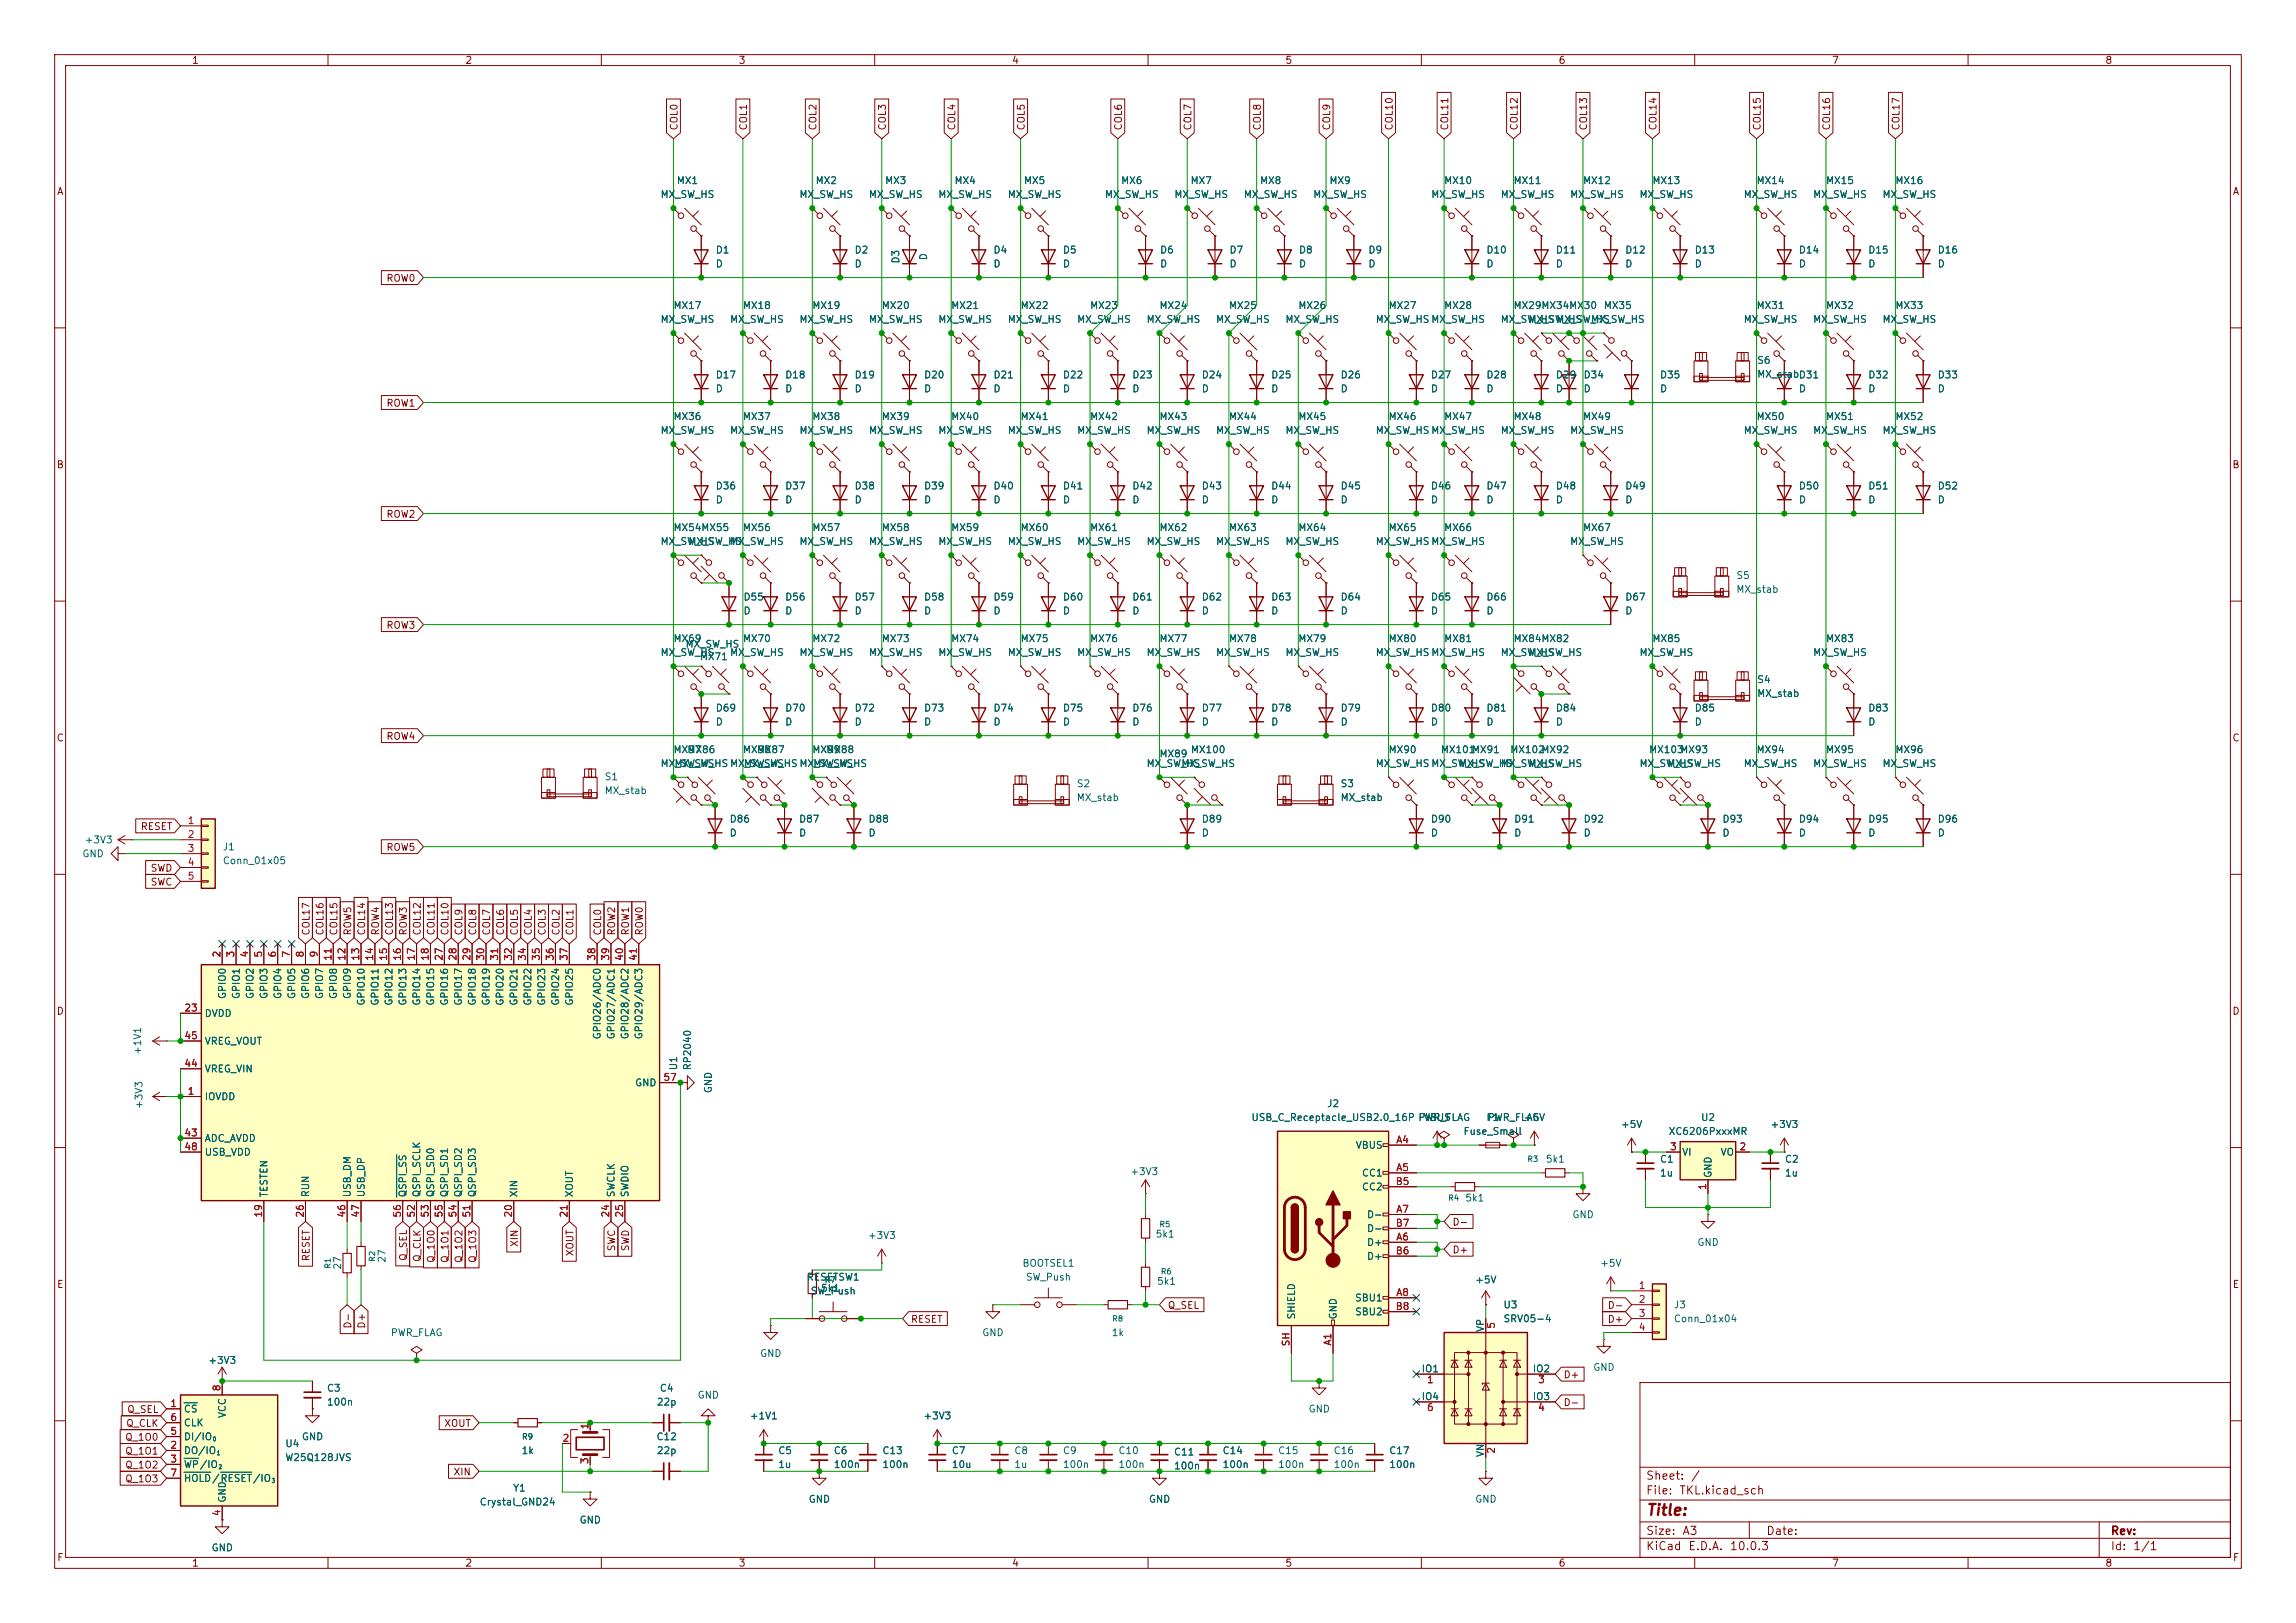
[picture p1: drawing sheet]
<svg xmlns="http://www.w3.org/2000/svg" width="420mm" height="297mm" viewBox="0 0 420 297" stroke-linecap="round" stroke-linejoin="round" font-family="sans-serif">
<defs><g id="words">
<text font-size="2" fill="#840000" x="301" y="277.8">Title:</text>
<g font-size="1.5" fill="#840000">
<text x="301" y="273.8">File:</text>
<text x="301" y="271.1">Sheet:</text>
<text x="307.1" y="273.8">TKL.kicad_sch</text>
<text x="309.2" y="271.1">/</text>
<text x="301" y="281.2">Size:</text>
<text x="307.6" y="281.2">A3</text>
<text x="323" y="281.2">Date:</text>
<text x="386" y="281.2">Rev:</text>
<text x="301" y="284">KiCad</text>
<text x="308.7" y="284">E.D.A.</text>
<text x="316.3" y="284">10.0.3</text>
<text x="386" y="284">Id:</text>
<text x="390.1" y="284">1/1</text>
</g>
<g font-size="1.3" fill="#840000">
<text x="35" y="12">1</text>
<text x="85" y="12">2</text>
<text x="135" y="12">3</text>
<text x="185" y="12">4</text>
<text x="235" y="12">5</text>
<text x="285" y="12">6</text>
<text x="335" y="12">7</text>
<text x="385" y="12">8</text>
<text x="124.3" y="24" transform="rotate(-90 124.3 24)">COL0</text>
<text x="137" y="24" transform="rotate(-90 137 24)">COL1</text>
<text x="149.7" y="24" transform="rotate(-90 149.7 24)">COL2</text>
<text x="162.4" y="24" transform="rotate(-90 162.4 24)">COL3</text>
<text x="175.1" y="24" transform="rotate(-90 175.1 24)">COL4</text>
<text x="187.8" y="24" transform="rotate(-90 187.8 24)">COL5</text>
<text x="205.5" y="24" transform="rotate(-90 205.5 24)">COL6</text>
<text x="218.2" y="24" transform="rotate(-90 218.2 24)">COL7</text>
<text x="230.9" y="24" transform="rotate(-90 230.9 24)">COL8</text>
<text x="243.6" y="24" transform="rotate(-90 243.6 24)">COL9</text>
<text x="255.1" y="24" transform="rotate(-90 255.1 24)">COL10</text>
<text x="265.2" y="24" transform="rotate(-90 265.2 24)">COL11</text>
<text x="277.9" y="24" transform="rotate(-90 277.9 24)">COL12</text>
<text x="290.6" y="24" transform="rotate(-90 290.6 24)">COL13</text>
<text x="303.3" y="24" transform="rotate(-90 303.3 24)">COL14</text>
<text x="322.4" y="24" transform="rotate(-90 322.4 24)">COL15</text>
<text x="335.1" y="24" transform="rotate(-90 335.1 24)">COL16</text>
<text x="347.8" y="24" transform="rotate(-90 347.8 24)">COL17</text>
<text x="10.3" y="36">A</text>
<text x="408.3" y="36">A</text>
<text x="70.6" y="51.9">ROW0</text>
<text x="70.6" y="74.7">ROW1</text>
<text x="10.3" y="86">B</text>
<text x="408.2" y="86">B</text>
<text x="70.6" y="95">ROW2</text>
<text x="70.6" y="115.4">ROW3</text>
<text x="10.3" y="136">C</text>
<text x="70.6" y="135.7">ROW4</text>
<text x="408.2" y="136">C</text>
<text x="25.6" y="152.2">RESET</text>
<text x="27.5" y="159.8">SWD</text>
<text x="70.6" y="156">ROW5</text>
<text x="27.5" y="162.4">SWC</text>
<text x="56.9" y="171.3" transform="rotate(-90 56.9 171.3)">COL17</text>
<text x="59.5" y="171.3" transform="rotate(-90 59.5 171.3)">COL16</text>
<text x="62" y="171.3" transform="rotate(-90 62 171.3)">COL15</text>
<text x="64.6" y="171.3" transform="rotate(-90 64.6 171.3)">ROW5</text>
<text x="67.1" y="171.3" transform="rotate(-90 67.1 171.3)">COL14</text>
<text x="69.6" y="171.3" transform="rotate(-90 69.6 171.3)">ROW4</text>
<text x="72.2" y="171.3" transform="rotate(-90 72.2 171.3)">COL13</text>
<text x="74.7" y="171.3" transform="rotate(-90 74.7 171.3)">ROW3</text>
<text x="77.3" y="171.3" transform="rotate(-90 77.3 171.3)">COL12</text>
<text x="79.8" y="171.3" transform="rotate(-90 79.8 171.3)">COL11</text>
<text x="82.3" y="171.3" transform="rotate(-90 82.3 171.3)">COL10</text>
<text x="84.9" y="171.3" transform="rotate(-90 84.9 171.3)">COL9</text>
<text x="87.4" y="171.3" transform="rotate(-90 87.4 171.3)">COL8</text>
<text x="90" y="171.3" transform="rotate(-90 90 171.3)">COL7</text>
<text x="92.5" y="171.3" transform="rotate(-90 92.5 171.3)">COL6</text>
<text x="95" y="171.3" transform="rotate(-90 95 171.3)">COL5</text>
<text x="97.6" y="171.3" transform="rotate(-90 97.6 171.3)">COL4</text>
<text x="100.1" y="171.3" transform="rotate(-90 100.1 171.3)">COL3</text>
<text x="102.7" y="171.3" transform="rotate(-90 102.7 171.3)">COL2</text>
<text x="105.2" y="171.3" transform="rotate(-90 105.2 171.3)">COL1</text>
<text x="110.3" y="171.3" transform="rotate(-90 110.3 171.3)">COL0</text>
<text x="112.8" y="171.3" transform="rotate(-90 112.8 171.3)">ROW2</text>
<text x="115.4" y="171.3" transform="rotate(-90 115.4 171.3)">ROW1</text>
<text x="117.9" y="171.3" transform="rotate(-90 117.9 171.3)">ROW0</text>
<text x="10.3" y="186">D</text>
<text x="408.2" y="186">D</text>
<text x="265.6" y="224.6">D-</text>
<text x="56.9" y="230.9" transform="rotate(-90 56.9 230.9)">RESET</text>
<text x="74.7" y="230.8" transform="rotate(-90 74.7 230.8)">Q_SEL</text>
<text x="77.3" y="231" transform="rotate(-90 77.3 231)">Q_CLK</text>
<text x="79.8" y="231.2" transform="rotate(-90 79.8 231.2)">Q_1O0</text>
<text x="82.3" y="231.2" transform="rotate(-90 82.3 231.2)">Q_1O1</text>
<text x="84.9" y="231.2" transform="rotate(-90 84.9 231.2)">Q_1O2</text>
<text x="87.4" y="231.2" transform="rotate(-90 87.4 231.2)">Q_1O3</text>
<text x="95" y="228.3" transform="rotate(-90 95 228.3)">XIN</text>
<text x="105.2" y="230" transform="rotate(-90 105.2 230)">XOUT</text>
<text x="112.8" y="229.1" transform="rotate(-90 112.8 229.1)">SWC</text>
<text x="115.4" y="229.1" transform="rotate(-90 115.4 229.1)">SWD</text>
<text x="265.6" y="229.7">D+</text>
<text x="10.3" y="236">E</text>
<text x="213.5" y="239.8">Q_SEL</text>
<text x="294" y="239.8">D-</text>
<text x="408.3" y="236">E</text>
<text x="64.6" y="243.2" transform="rotate(-90 64.6 243.2)">D-</text>
<text x="67.1" y="243.2" transform="rotate(-90 67.1 243.2)">D+</text>
<text x="166.5" y="242.4">RESET</text>
<text x="294" y="242.4">D+</text>
<text x="285.9" y="252.5">D+</text>
<text x="285.9" y="257.6">D-</text>
<text x="22.8" y="264">Q_1O0</text>
<text x="23" y="261.4">Q_CLK</text>
<text x="23.2" y="258.9">Q_SEL</text>
<text x="81.2" y="261.4">XOUT</text>
<text x="22.8" y="269">Q_1O2</text>
<text x="22.8" y="266.5">Q_1O1</text>
<text x="22.8" y="271.6">Q_1O3</text>
<text x="82.9" y="270.3">XIN</text>
<text x="10.3" y="286">F</text>
<text x="35" y="287">1</text>
<text x="85" y="287">2</text>
<text x="135" y="287">3</text>
<text x="185" y="287">4</text>
<text x="235" y="287">5</text>
<text x="285" y="287">6</text>
<text x="335" y="287">7</text>
<text x="385" y="287">8</text>
<text x="408.3" y="286">F</text>
</g>
<g font-size="1.3" fill="#006464">
<text x="123.7" y="34">MX1</text>
<text x="149.1" y="34">MX2</text>
<text x="161.8" y="34">MX3</text>
<text x="174.5" y="34">MX4</text>
<text x="187.2" y="34">MX5</text>
<text x="205" y="34">MX6</text>
<text x="217.7" y="34">MX7</text>
<text x="230.4" y="34">MX8</text>
<text x="243.1" y="34">MX9</text>
<text x="264.1" y="34">MX10</text>
<text x="276.8" y="34">MX11</text>
<text x="289.5" y="34">MX12</text>
<text x="302.2" y="34">MX13</text>
<text x="321.2" y="34">MX14</text>
<text x="333.9" y="34">MX15</text>
<text x="346.6" y="34">MX16</text>
<text x="120.7" y="36.5">MX_SW_HS</text>
<text x="146.1" y="36.5">MX_SW_HS</text>
<text x="158.8" y="36.5">MX_SW_HS</text>
<text x="171.5" y="36.5">MX_SW_HS</text>
<text x="184.2" y="36.5">MX_SW_HS</text>
<text x="202" y="36.5">MX_SW_HS</text>
<text x="214.7" y="36.5">MX_SW_HS</text>
<text x="227.4" y="36.5">MX_SW_HS</text>
<text x="240.1" y="36.5">MX_SW_HS</text>
<text x="261.7" y="36.5">MX_SW_HS</text>
<text x="274.4" y="36.5">MX_SW_HS</text>
<text x="287.1" y="36.5">MX_SW_HS</text>
<text x="299.8" y="36.5">MX_SW_HS</text>
<text x="318.8" y="36.5">MX_SW_HS</text>
<text x="331.5" y="36.5">MX_SW_HS</text>
<text x="344.2" y="36.5">MX_SW_HS</text>
<text x="130.8" y="46.7">D1</text>
<text x="156.2" y="46.7">D2</text>
<text x="169.9" y="47.7" transform="rotate(-90 169.9 47.7)">D</text>
<text x="181.6" y="46.7">D4</text>
<text x="194.3" y="46.7">D5</text>
<text x="212.1" y="46.7">D6</text>
<text x="224.8" y="46.7">D7</text>
<text x="237.5" y="46.7">D8</text>
<text x="250.2" y="46.7">D9</text>
<text x="271.8" y="46.7">D10</text>
<text x="284.5" y="46.7">D11</text>
<text x="297.2" y="46.7">D12</text>
<text x="309.9" y="46.7">D13</text>
<text x="328.9" y="46.7">D14</text>
<text x="341.6" y="46.7">D15</text>
<text x="354.3" y="46.7">D16</text>
<text x="130.8" y="49.2">D</text>
<text x="156.2" y="49.2">D</text>
<text x="164.8" y="48.3" transform="rotate(-90 164.8 48.3)">D3</text>
<text x="181.6" y="49.2">D</text>
<text x="194.3" y="49.2">D</text>
<text x="212.1" y="49.2">D</text>
<text x="224.8" y="49.2">D</text>
<text x="237.5" y="49.2">D</text>
<text x="250.2" y="49.2">D</text>
<text x="271.8" y="49.2">D</text>
<text x="284.5" y="49.2">D</text>
<text x="297.2" y="49.2">D</text>
<text x="309.9" y="49.2">D</text>
<text x="328.9" y="49.2">D</text>
<text x="341.6" y="49.2">D</text>
<text x="354.3" y="49.2">D</text>
<text x="120.7" y="59.4">MX_SW_HS</text>
<text x="123.1" y="56.9">MX17</text>
<text x="133.4" y="59.4">MX_SW_HS</text>
<text x="135.8" y="56.9">MX18</text>
<text x="146.1" y="59.4">MX_SW_HS</text>
<text x="148.5" y="56.9">MX19</text>
<text x="158.8" y="59.4">MX_SW_HS</text>
<text x="161.2" y="56.9">MX20</text>
<text x="171.5" y="59.4">MX_SW_HS</text>
<text x="173.9" y="56.9">MX21</text>
<text x="184.2" y="59.4">MX_SW_HS</text>
<text x="186.6" y="56.9">MX22</text>
<text x="196.9" y="59.4">MX_SW_HS</text>
<text x="199.3" y="56.9">MX23</text>
<text x="209.6" y="59.4">MX_SW_HS</text>
<text x="212" y="56.9">MX24</text>
<text x="222.3" y="59.4">MX_SW_HS</text>
<text x="224.7" y="56.9">MX25</text>
<text x="235" y="59.4">MX_SW_HS</text>
<text x="237.4" y="56.9">MX26</text>
<text x="251.5" y="59.4">MX_SW_HSMX_SW_HS</text>
<text x="253.9" y="56.9">MX27</text>
<text x="264.1" y="56.9">MX28</text>
<text x="274.4" y="59.4">MX_SW_HSMX_SW_HS</text>
<text x="276.8" y="56.9">MX29MX34MX30</text>
<text x="279.5" y="59.4">MX_SW_HS</text>
<text x="290.9" y="59.4">MX_SW_HS</text>
<text x="293.3" y="56.9">MX35</text>
<text x="318.8" y="59.4">MX_SW_HS</text>
<text x="321.2" y="56.9">MX31</text>
<text x="331.5" y="59.4">MX_SW_HS</text>
<text x="333.9" y="56.9">MX32</text>
<text x="344.2" y="59.4">MX_SW_HS</text>
<text x="346.6" y="56.9">MX33</text>
<text x="130.8" y="69.6">D17</text>
<text x="143.5" y="69.6">D18</text>
<text x="156.2" y="69.6">D19</text>
<text x="168.9" y="69.6">D20</text>
<text x="181.6" y="69.6">D21</text>
<text x="194.3" y="69.6">D22</text>
<text x="207" y="69.6">D23</text>
<text x="219.7" y="69.6">D24</text>
<text x="232.4" y="69.6">D25</text>
<text x="245.1" y="69.6">D26</text>
<text x="261.6" y="69.6">D27</text>
<text x="271.8" y="69.6">D28</text>
<text x="284.5" y="69.6">D29</text>
<text x="289.6" y="69.6">D34</text>
<text x="303.5" y="69.6">D35</text>
<text x="321.3" y="69.4">MX_stabD31</text>
<text x="321.3" y="66.9">S6</text>
<text x="341.6" y="69.6">D32</text>
<text x="354.3" y="69.6">D33</text>
<text x="123.1" y="77.2">MX36</text>
<text x="130.8" y="72.1">D</text>
<text x="135.8" y="77.2">MX37</text>
<text x="143.5" y="72.1">D</text>
<text x="148.5" y="77.2">MX38</text>
<text x="156.2" y="72.1">D</text>
<text x="161.2" y="77.2">MX39</text>
<text x="168.9" y="72.1">D</text>
<text x="173.9" y="77.2">MX40</text>
<text x="181.6" y="72.1">D</text>
<text x="186.6" y="77.2">MX41</text>
<text x="194.3" y="72.1">D</text>
<text x="199.3" y="77.2">MX42</text>
<text x="207" y="72.1">D</text>
<text x="212" y="77.2">MX43</text>
<text x="219.7" y="72.1">D</text>
<text x="224.7" y="77.2">MX44</text>
<text x="232.4" y="72.1">D</text>
<text x="237.4" y="77.2">MX45</text>
<text x="245.1" y="72.1">D</text>
<text x="253.9" y="77.2">MX46</text>
<text x="261.6" y="72.1">D</text>
<text x="264.1" y="77.2">MX47</text>
<text x="271.8" y="72.1">D</text>
<text x="276.8" y="77.2">MX48</text>
<text x="284.5" y="72.1">D</text>
<text x="289.5" y="77.2">MX49</text>
<text x="289.6" y="72.1">D</text>
<text x="303.5" y="72.1">D</text>
<text x="321.2" y="77.2">MX50</text>
<text x="328.9" y="72.1">D</text>
<text x="333.9" y="77.2">MX51</text>
<text x="341.6" y="72.1">D</text>
<text x="346.6" y="77.2">MX52</text>
<text x="354.3" y="72.1">D</text>
<text x="120.7" y="79.7">MX_SW_HS</text>
<text x="133.4" y="79.7">MX_SW_HS</text>
<text x="146.1" y="79.7">MX_SW_HS</text>
<text x="158.8" y="79.7">MX_SW_HS</text>
<text x="171.5" y="79.7">MX_SW_HS</text>
<text x="184.2" y="79.7">MX_SW_HS</text>
<text x="196.9" y="79.7">MX_SW_HS</text>
<text x="209.6" y="79.7">MX_SW_HS</text>
<text x="222.3" y="79.7">MX_SW_HS</text>
<text x="235" y="79.7">MX_SW_HS</text>
<text x="251.5" y="79.7">MX_SW_HSMX_SW_HS</text>
<text x="274.4" y="79.7">MX_SW_HS</text>
<text x="287.1" y="79.7">MX_SW_HS</text>
<text x="318.8" y="79.7">MX_SW_HS</text>
<text x="331.5" y="79.7">MX_SW_HS</text>
<text x="344.2" y="79.7">MX_SW_HS</text>
<text x="130.8" y="89.9">D36</text>
<text x="143.5" y="89.9">D37</text>
<text x="156.2" y="89.9">D38</text>
<text x="168.9" y="89.9">D39</text>
<text x="181.6" y="89.9">D40</text>
<text x="194.3" y="89.9">D41</text>
<text x="207" y="89.9">D42</text>
<text x="219.7" y="89.9">D43</text>
<text x="232.4" y="89.9">D44</text>
<text x="245.1" y="89.9">D45</text>
<text x="261.6" y="89.9">D46</text>
<text x="271.8" y="89.9">D47</text>
<text x="284.5" y="89.9">D48</text>
<text x="297.2" y="89.9">D49</text>
<text x="328.9" y="89.9">D50</text>
<text x="341.6" y="89.9">D51</text>
<text x="354.3" y="89.9">D52</text>
<text x="130.8" y="92.4">D</text>
<text x="143.5" y="92.4">D</text>
<text x="156.2" y="92.4">D</text>
<text x="168.9" y="92.4">D</text>
<text x="181.6" y="92.4">D</text>
<text x="194.3" y="92.4">D</text>
<text x="207" y="92.4">D</text>
<text x="219.7" y="92.4">D</text>
<text x="232.4" y="92.4">D</text>
<text x="245.1" y="92.4">D</text>
<text x="261.6" y="92.4">D</text>
<text x="271.8" y="92.4">D</text>
<text x="284.5" y="92.4">D</text>
<text x="297.2" y="92.4">D</text>
<text x="328.9" y="92.4">D</text>
<text x="341.6" y="92.4">D</text>
<text x="354.3" y="92.4">D</text>
<text x="120.7" y="100">MX_SW_HS</text>
<text x="123.1" y="97.5">MX54MX55</text>
<text x="125.8" y="100">MX_SW_HS</text>
<text x="133.4" y="100">MX_SW_HS</text>
<text x="135.8" y="97.5">MX56</text>
<text x="146.1" y="100">MX_SW_HS</text>
<text x="148.5" y="97.5">MX57</text>
<text x="158.8" y="100">MX_SW_HS</text>
<text x="161.2" y="97.5">MX58</text>
<text x="171.5" y="100">MX_SW_HS</text>
<text x="173.9" y="97.5">MX59</text>
<text x="184.2" y="100">MX_SW_HS</text>
<text x="186.6" y="97.5">MX60</text>
<text x="196.9" y="100">MX_SW_HS</text>
<text x="199.3" y="97.5">MX61</text>
<text x="209.6" y="100">MX_SW_HS</text>
<text x="212" y="97.5">MX62</text>
<text x="222.3" y="100">MX_SW_HS</text>
<text x="224.7" y="97.5">MX63</text>
<text x="235" y="100">MX_SW_HS</text>
<text x="237.4" y="97.5">MX64</text>
<text x="251.5" y="100">MX_SW_HSMX_SW_HS</text>
<text x="253.9" y="97.5">MX65</text>
<text x="264.1" y="97.5">MX66</text>
<text x="287.1" y="100">MX_SW_HS</text>
<text x="289.5" y="97.5">MX67</text>
<text x="317.5" y="106.3">S5</text>
<text x="135.9" y="110.2">D55</text>
<text x="135.9" y="112.7">D</text>
<text x="143.5" y="110.2">D56</text>
<text x="143.5" y="112.7">D</text>
<text x="156.2" y="110.2">D57</text>
<text x="156.2" y="112.7">D</text>
<text x="168.9" y="110.2">D58</text>
<text x="168.9" y="112.7">D</text>
<text x="181.6" y="110.2">D59</text>
<text x="181.6" y="112.7">D</text>
<text x="194.3" y="110.2">D60</text>
<text x="194.3" y="112.7">D</text>
<text x="207" y="110.2">D61</text>
<text x="207" y="112.7">D</text>
<text x="219.7" y="110.2">D62</text>
<text x="219.7" y="112.7">D</text>
<text x="232.4" y="110.2">D63</text>
<text x="232.4" y="112.7">D</text>
<text x="245.1" y="110.2">D64</text>
<text x="245.1" y="112.7">D</text>
<text x="261.6" y="110.2">D65</text>
<text x="261.6" y="112.7">D</text>
<text x="271.8" y="110.2">D66</text>
<text x="271.8" y="112.7">D</text>
<text x="297.2" y="110.2">D67</text>
<text x="297.2" y="112.7">D</text>
<text x="317.5" y="108.8">MX_stab</text>
<text x="123.1" y="117.8">MX69</text>
<text x="125.3" y="118.8">MX_SW_HS</text>
<text x="135.8" y="117.8">MX70</text>
<text x="148.5" y="117.8">MX72</text>
<text x="161.2" y="117.8">MX73</text>
<text x="173.9" y="117.8">MX74</text>
<text x="186.6" y="117.8">MX75</text>
<text x="199.3" y="117.8">MX76</text>
<text x="212" y="117.8">MX77</text>
<text x="224.7" y="117.8">MX78</text>
<text x="237.4" y="117.8">MX79</text>
<text x="253.9" y="117.8">MX80</text>
<text x="264.1" y="117.8">MX81</text>
<text x="276.8" y="117.8">MX84MX82</text>
<text x="302.2" y="117.8">MX85</text>
<text x="333.9" y="117.8">MX83</text>
<text x="120.7" y="120.4">MX_SW_HS</text>
<text x="127.9" y="121.1">MX71</text>
<text x="133.4" y="120.4">MX_SW_HS</text>
<text x="146.1" y="120.4">MX_SW_HS</text>
<text x="158.8" y="120.4">MX_SW_HS</text>
<text x="171.5" y="120.4">MX_SW_HS</text>
<text x="184.2" y="120.4">MX_SW_HS</text>
<text x="196.9" y="120.4">MX_SW_HS</text>
<text x="209.6" y="120.4">MX_SW_HS</text>
<text x="222.3" y="120.4">MX_SW_HS</text>
<text x="235" y="120.4">MX_SW_HS</text>
<text x="251.5" y="120.4">MX_SW_HSMX_SW_HS</text>
<text x="274.4" y="120.4">MX_SW_HS</text>
<text x="279.5" y="120.4">MX_SW_HS</text>
<text x="299.8" y="120.4">MX_SW_HS</text>
<text x="321.3" y="125.3">S4</text>
<text x="331.5" y="120.4">MX_SW_HS</text>
<text x="130.8" y="130.5">D69</text>
<text x="143.5" y="130.5">D70</text>
<text x="156.2" y="130.5">D72</text>
<text x="168.9" y="130.5">D73</text>
<text x="181.6" y="130.5">D74</text>
<text x="194.3" y="130.5">D75</text>
<text x="207" y="130.5">D76</text>
<text x="219.7" y="130.5">D77</text>
<text x="232.4" y="130.5">D78</text>
<text x="245.1" y="130.5">D79</text>
<text x="261.6" y="130.5">D80</text>
<text x="271.8" y="130.5">D81</text>
<text x="284.5" y="130.5">D84</text>
<text x="309.9" y="130.5">D85</text>
<text x="321.3" y="127.8">MX_stab</text>
<text x="341.6" y="130.5">D83</text>
<text x="130.8" y="133.1">D</text>
<text x="143.5" y="133.1">D</text>
<text x="156.2" y="133.1">D</text>
<text x="168.9" y="133.1">D</text>
<text x="181.6" y="133.1">D</text>
<text x="194.3" y="133.1">D</text>
<text x="207" y="133.1">D</text>
<text x="219.7" y="133.1">D</text>
<text x="232.4" y="133.1">D</text>
<text x="245.1" y="133.1">D</text>
<text x="261.6" y="133.1">D</text>
<text x="271.8" y="133.1">D</text>
<text x="284.5" y="133.1">D</text>
<text x="309.9" y="133.1">D</text>
<text x="341.6" y="133.1">D</text>
<text x="110.5" y="143.1">S1</text>
<text x="123.1" y="138.1">MX97</text>
<text x="123.3" y="140.7">MX_SW_HS</text>
<text x="125.6" y="138.1">MX86</text>
<text x="135.8" y="138.1">MX98</text>
<text x="136" y="140.7">MX_SW_HS</text>
<text x="138.3" y="138.1">MX87</text>
<text x="148.5" y="138.1">MX99</text>
<text x="148.7" y="140.7">MX_SW_HS</text>
<text x="151" y="138.1">MX88</text>
<text x="209.6" y="140.7">MX_SW_HS</text>
<text x="212" y="138.9">MX89</text>
<text x="216" y="140.7">MX_SW_HS</text>
<text x="217.7" y="138.1">MX100</text>
<text x="251.5" y="140.7">MX_SW_HSMX_SW_HS</text>
<text x="253.9" y="138.1">MX90</text>
<text x="263.5" y="138.1">MX101</text>
<text x="266.8" y="140.7">MX_SW_HS</text>
<text x="269.1" y="138.1">MX91</text>
<text x="274.4" y="140.7">MX_SW_HS</text>
<text x="276.2" y="138.1">MX102</text>
<text x="279.5" y="140.7">MX_SW_HS</text>
<text x="281.8" y="138.1">MX92</text>
<text x="299.8" y="140.7">MX_SW_HS</text>
<text x="301.6" y="138.1">MX103</text>
<text x="304.9" y="140.7">MX_SW_HS</text>
<text x="307.2" y="138.1">MX93</text>
<text x="318.8" y="140.7">MX_SW_HS</text>
<text x="321.2" y="138.1">MX94</text>
<text x="331.5" y="140.7">MX_SW_HS</text>
<text x="333.9" y="138.1">MX95</text>
<text x="344.2" y="140.7">MX_SW_HS</text>
<text x="346.6" y="138.1">MX96</text>
<text x="110.5" y="145.6">MX_stab</text>
<text x="196.9" y="146.9">MX_stab</text>
<text x="196.9" y="144.4">S2</text>
<text x="245.1" y="146.9">MX_stab</text>
<text x="245.1" y="144.4">S3</text>
<text x="15.4" y="154.6">+3V3</text>
<text x="40.6" y="155.9">J1</text>
<text x="133.4" y="150.8">D86</text>
<text x="133.4" y="153.4">D</text>
<text x="146.1" y="150.8">D87</text>
<text x="146.1" y="153.4">D</text>
<text x="158.8" y="150.8">D88</text>
<text x="158.8" y="153.4">D</text>
<text x="219.7" y="150.8">D89</text>
<text x="219.7" y="153.4">D</text>
<text x="261.6" y="150.8">D90</text>
<text x="261.6" y="153.4">D</text>
<text x="276.9" y="150.8">D91</text>
<text x="276.9" y="153.4">D</text>
<text x="289.6" y="150.8">D92</text>
<text x="289.6" y="153.4">D</text>
<text x="315" y="150.8">D93</text>
<text x="315" y="153.4">D</text>
<text x="328.9" y="150.8">D94</text>
<text x="328.9" y="153.4">D</text>
<text x="341.6" y="150.8">D95</text>
<text x="341.6" y="153.4">D</text>
<text x="354.3" y="150.8">D96</text>
<text x="354.3" y="153.4">D</text>
<text x="15" y="157.2">GND</text>
<text x="40.6" y="158.5">Conn_01x05</text>
<text x="41.6" y="182.9" transform="rotate(-90 41.6 182.9)">GPIO0</text>
<text x="44.2" y="182.9" transform="rotate(-90 44.2 182.9)">GPIO1</text>
<text x="46.7" y="182.9" transform="rotate(-90 46.7 182.9)">GPIO2</text>
<text x="49.2" y="182.9" transform="rotate(-90 49.2 182.9)">GPIO3</text>
<text x="51.8" y="182.9" transform="rotate(-90 51.8 182.9)">GPIO4</text>
<text x="54.3" y="182.9" transform="rotate(-90 54.3 182.9)">GPIO5</text>
<text x="56.9" y="182.9" transform="rotate(-90 56.9 182.9)">GPIO6</text>
<text x="59.4" y="182.9" transform="rotate(-90 59.4 182.9)">GPIO7</text>
<text x="61.9" y="182.9" transform="rotate(-90 61.9 182.9)">GPIO8</text>
<text x="64.5" y="182.9" transform="rotate(-90 64.5 182.9)">GPIO9</text>
<text x="67" y="184.1" transform="rotate(-90 67 184.1)">GPIO10</text>
<text x="69.6" y="184.1" transform="rotate(-90 69.6 184.1)">GPIO11</text>
<text x="72.1" y="184.1" transform="rotate(-90 72.1 184.1)">GPIO12</text>
<text x="74.6" y="184.1" transform="rotate(-90 74.6 184.1)">GPIO13</text>
<text x="77.2" y="184.1" transform="rotate(-90 77.2 184.1)">GPIO14</text>
<text x="79.7" y="184.1" transform="rotate(-90 79.7 184.1)">GPIO15</text>
<text x="82.3" y="184.1" transform="rotate(-90 82.3 184.1)">GPIO16</text>
<text x="84.8" y="184.1" transform="rotate(-90 84.8 184.1)">GPIO17</text>
<text x="87.3" y="184.1" transform="rotate(-90 87.3 184.1)">GPIO18</text>
<text x="89.9" y="184.1" transform="rotate(-90 89.9 184.1)">GPIO19</text>
<text x="92.4" y="184.1" transform="rotate(-90 92.4 184.1)">GPIO20</text>
<text x="95" y="184.1" transform="rotate(-90 95 184.1)">GPIO21</text>
<text x="97.5" y="184.1" transform="rotate(-90 97.5 184.1)">GPIO22</text>
<text x="100" y="184.1" transform="rotate(-90 100 184.1)">GPIO23</text>
<text x="102.6" y="184.1" transform="rotate(-90 102.6 184.1)">GPIO24</text>
<text x="105.1" y="184.1" transform="rotate(-90 105.1 184.1)">GPIO25</text>
<text x="37.3" y="186.4">DVDD</text>
<text x="37.3" y="191.5">VREG_VOUT</text>
<text x="110.2" y="190.3" transform="rotate(-90 110.2 190.3)">GPIO26/ADC0</text>
<text x="112.7" y="190.3" transform="rotate(-90 112.7 190.3)">GPIO27/ADC1</text>
<text x="115.3" y="190.3" transform="rotate(-90 115.3 190.3)">GPIO28/ADC2</text>
<text x="117.8" y="190.3" transform="rotate(-90 117.8 190.3)">GPIO29/ADC3</text>
<text x="26.1" y="193.1" transform="rotate(-90 26.1 193.1)">+1V1</text>
<text x="37.3" y="196.6">VREG_VIN</text>
<text x="124.2" y="196" transform="rotate(-90 124.2 196)">U1</text>
<text x="126.7" y="196" transform="rotate(-90 126.7 196)">RP2040</text>
<text x="26.4" y="203" transform="rotate(-90 26.4 203)">+3V3</text>
<text x="37.3" y="201.6">IOVDD</text>
<text x="116.1" y="199.1">GND</text>
<text x="130.5" y="200.2" transform="rotate(-90 130.5 200.2)">GND</text>
<text x="242.6" y="202.9">J2</text>
<text x="37.3" y="209.3">ADC_AVDD</text>
<text x="228.8" y="205.4">USB_C_Receptacle_USB2.0_16P PWR_FLAG</text>
<text x="260.3" y="205.4">VBUS</text>
<text x="267.6" y="208">Fuse_Small</text>
<text x="271.8" y="205.4">F1</text>
<text x="272" y="205.4">PWR_FLAG</text>
<text x="278.6" y="205.4">+5V</text>
<text x="296.4" y="206.7">+5V</text>
<text x="305.1" y="208">XC6206PxxxMR</text>
<text x="311" y="205.4">U2</text>
<text x="323.7" y="206.7">+3V3</text>
<text x="37.3" y="211.8">USB_VDD</text>
<text x="206.7" y="215.3">+3V3</text>
<text x="247.9" y="210.5">VBUS</text>
<text x="249" y="215.6">CC1</text>
<text x="282.7" y="213.1">5k1</text>
<text x="303.5" y="213.1">C1</text>
<text x="303.5" y="215.6">1u</text>
<text x="307.6" y="211.8">VI</text>
<text x="313.4" y="215.6" transform="rotate(-90 313.4 215.6)">GND</text>
<text x="314.6" y="211.8">VO</text>
<text x="326.4" y="213.1">C2</text>
<text x="326.4" y="215.6">1u</text>
<text x="49.2" y="219.2" transform="rotate(-90 49.2 219.2)">TESTEN</text>
<text x="56.9" y="219.2" transform="rotate(-90 56.9 219.2)">RUN</text>
<text x="64.5" y="219.2" transform="rotate(-90 64.5 219.2)">USB_DM</text>
<text x="67" y="219.2" transform="rotate(-90 67 219.2)">USB_DP</text>
<text x="74.6" y="219.2" transform="rotate(-90 74.6 219.2)">QSPI_SS</text>
<text x="77.2" y="219.2" transform="rotate(-90 77.2 219.2)">QSPI_SCLK</text>
<text x="79.7" y="219.2" transform="rotate(-90 79.7 219.2)">QSPI_SD0</text>
<text x="82.3" y="219.2" transform="rotate(-90 82.3 219.2)">QSPI_SD1</text>
<text x="84.8" y="219.2" transform="rotate(-90 84.8 219.2)">QSPI_SD2</text>
<text x="87.3" y="219.2" transform="rotate(-90 87.3 219.2)">QSPI_SD3</text>
<text x="95" y="219.2" transform="rotate(-90 95 219.2)">XIN</text>
<text x="105.1" y="219.2" transform="rotate(-90 105.1 219.2)">XOUT</text>
<text x="112.7" y="219.2" transform="rotate(-90 112.7 219.2)">SWCLK</text>
<text x="115.3" y="219.2" transform="rotate(-90 115.3 219.2)">SWDIO</text>
<text x="249" y="218.1">CC2</text>
<text x="267.9" y="220.2">5k1</text>
<text x="158.6" y="227">+3V3</text>
<text x="211.3" y="226.8">5k1</text>
<text x="249.9" y="223.2">D-</text>
<text x="249.9" y="225.8">D-</text>
<text x="287.5" y="223.2">GND</text>
<text x="62.7" y="232.5" transform="rotate(-90 62.7 232.5)">27</text>
<text x="70.8" y="231.2" transform="rotate(-90 70.8 231.2)">27</text>
<text x="186.9" y="232.1">BOOTSEL1</text>
<text x="249.9" y="228.3">D+</text>
<text x="249.9" y="230.8">D+</text>
<text x="292.6" y="232.1">+5V</text>
<text x="310.4" y="228.3">GND</text>
<text x="147.5" y="234.7">RESETSW1</text>
<text x="148.2" y="237.2">SW_Push</text>
<text x="150.1" y="236.7">5k1</text>
<text x="187.6" y="234.7">SW_Push</text>
<text x="211.5" y="235.4">5k1</text>
<text x="247.8" y="238.5">SBU1</text>
<text x="269.7" y="235.2">+5V</text>
<text x="274.9" y="239.7">U3</text>
<text x="306.1" y="239.7">J3</text>
<text x="71.4" y="244.8">PWR_FLAG</text>
<text x="179.6" y="244.8">GND</text>
<text x="203.2" y="244.8">1k</text>
<text x="237.2" y="241.6" transform="rotate(-90 237.2 241.6)">SHIELD</text>
<text x="244.8" y="241.6" transform="rotate(-90 244.8 241.6)">GND</text>
<text x="247.8" y="241">SBU2</text>
<text x="271.8" y="243.9" transform="rotate(-90 271.8 243.9)">VP</text>
<text x="274.9" y="242.3">SRV05-4</text>
<text x="306.1" y="242.3">Conn_01x04</text>
<text x="38" y="249.9">+3V3</text>
<text x="138.9" y="248.6">GND</text>
<text x="259.9" y="251.4">IO1</text>
<text x="280.3" y="251.4">IO2</text>
<text x="291.3" y="251.2">GND</text>
<text x="59.7" y="255">C3</text>
<text x="59.7" y="257.5">100n</text>
<text x="120" y="257.5">22p</text>
<text x="120.6" y="255">C4</text>
<text x="127.5" y="256.2">GND</text>
<text x="259.9" y="256.5">IO4</text>
<text x="280.3" y="256.5">IO3</text>
<text x="33.5" y="258.8">CS</text>
<text x="33.5" y="263.9">DI/IO</text>
<text x="33.5" y="261.3">CLK</text>
<text x="41.6" y="259.6" transform="rotate(-90 41.6 259.6)">VCC</text>
<text x="55.1" y="263.9">GND</text>
<text x="120" y="263.9">C12</text>
<text x="137.1" y="260.1">+1V1</text>
<text x="168.8" y="260.1">+3V3</text>
<text x="239.3" y="258.8">GND</text>
<text x="33.5" y="266.4">DO/IO</text>
<text x="33.5" y="268.9">WP/IO</text>
<text x="52.1" y="267.7">W25Q128JVS</text>
<text x="52.1" y="265.1">U4</text>
<text x="95.3" y="266.4">1k</text>
<text x="120" y="266.4">22p</text>
<text x="142.2" y="266.4">C5</text>
<text x="142.2" y="268.9">1u</text>
<text x="152.4" y="266.4">C6</text>
<text x="152.4" y="268.9">100n</text>
<text x="161.3" y="268.9">100n</text>
<text x="161.3" y="266.4">C13</text>
<text x="174" y="266.4">C7</text>
<text x="174" y="268.9">10u</text>
<text x="185.4" y="266.4">C8</text>
<text x="185.4" y="268.9">1u</text>
<text x="194.3" y="266.4">C9</text>
<text x="194.3" y="268.9">100n</text>
<text x="204.5" y="268.9">100n</text>
<text x="204.5" y="266.4">C10</text>
<text x="214.6" y="269.2">100n</text>
<text x="214.6" y="266.7">C11</text>
<text x="223.5" y="268.9">100n</text>
<text x="223.5" y="266.4">C14</text>
<text x="233.7" y="268.9">100n</text>
<text x="233.7" y="266.4">C15</text>
<text x="243.8" y="268.9">100n</text>
<text x="243.8" y="266.4">C16</text>
<text x="254" y="268.9">100n</text>
<text x="254" y="266.4">C17</text>
<text x="271.8" y="266.7" transform="rotate(-90 271.8 266.7)">VN</text>
<text x="33.5" y="271.5">HOLD/RESET/IO</text>
<text x="41.6" y="275.1" transform="rotate(-90 41.6 275.1)">GND</text>
<text x="87.6" y="275.8">Crystal_GND24</text>
<text x="93.7" y="273.3">Y1</text>
<text x="147.8" y="275.3">GND</text>
<text x="210.1" y="275.3">GND</text>
<text x="269.7" y="275.3">GND</text>
<text x="105.9" y="279.1">GND</text>
<text x="38.6" y="284.2">GND</text>
</g>
<g font-size="1.3" fill="#a90000">
<text x="34.2" y="151.1">1</text>
<text x="34.2" y="153.6">2</text>
<text x="34.2" y="156.2">3</text>
<text x="34.2" y="158.7">4</text>
<text x="34.2" y="161.3">5</text>
<text x="40.6" y="175.3" transform="rotate(-90 40.6 175.3)">2</text>
<text x="43.2" y="175.3" transform="rotate(-90 43.2 175.3)">3</text>
<text x="45.7" y="175.3" transform="rotate(-90 45.7 175.3)">4</text>
<text x="48.2" y="175.3" transform="rotate(-90 48.2 175.3)">5</text>
<text x="50.8" y="175.3" transform="rotate(-90 50.8 175.3)">6</text>
<text x="53.3" y="175.3" transform="rotate(-90 53.3 175.3)">7</text>
<text x="55.9" y="175.3" transform="rotate(-90 55.9 175.3)">8</text>
<text x="58.4" y="175.3" transform="rotate(-90 58.4 175.3)">9</text>
<text x="60.9" y="175.9" transform="rotate(-90 60.9 175.9)">11</text>
<text x="63.5" y="175.9" transform="rotate(-90 63.5 175.9)">12</text>
<text x="66" y="175.9" transform="rotate(-90 66 175.9)">13</text>
<text x="68.6" y="175.9" transform="rotate(-90 68.6 175.9)">14</text>
<text x="71.1" y="175.9" transform="rotate(-90 71.1 175.9)">15</text>
<text x="73.6" y="175.9" transform="rotate(-90 73.6 175.9)">16</text>
<text x="76.2" y="175.9" transform="rotate(-90 76.2 175.9)">17</text>
<text x="78.7" y="175.9" transform="rotate(-90 78.7 175.9)">18</text>
<text x="81.3" y="175.9" transform="rotate(-90 81.3 175.9)">27</text>
<text x="83.8" y="175.9" transform="rotate(-90 83.8 175.9)">28</text>
<text x="86.3" y="175.9" transform="rotate(-90 86.3 175.9)">29</text>
<text x="88.9" y="175.9" transform="rotate(-90 88.9 175.9)">30</text>
<text x="91.4" y="175.9" transform="rotate(-90 91.4 175.9)">31</text>
<text x="94" y="175.9" transform="rotate(-90 94 175.9)">32</text>
<text x="96.5" y="175.9" transform="rotate(-90 96.5 175.9)">34</text>
<text x="99" y="175.9" transform="rotate(-90 99 175.9)">35</text>
<text x="101.6" y="175.9" transform="rotate(-90 101.6 175.9)">36</text>
<text x="104.1" y="175.9" transform="rotate(-90 104.1 175.9)">37</text>
<text x="109.2" y="175.9" transform="rotate(-90 109.2 175.9)">38</text>
<text x="111.7" y="175.9" transform="rotate(-90 111.7 175.9)">39</text>
<text x="114.3" y="175.9" transform="rotate(-90 114.3 175.9)">40</text>
<text x="116.8" y="175.9" transform="rotate(-90 116.8 175.9)">41</text>
<text x="33.6" y="185.4">23</text>
<text x="33.6" y="190.5">45</text>
<text x="33.6" y="195.6">44</text>
<text x="34.2" y="200.6">1</text>
<text x="121.2" y="198.1">57</text>
<text x="33.6" y="208.3">43</text>
<text x="255.3" y="209.5">A4</text>
<text x="33.6" y="210.8">48</text>
<text x="255.3" y="214.6">A5</text>
<text x="305.4" y="210.8">3</text>
<text x="318.1" y="210.8">2</text>
<text x="255.2" y="217.1">B5</text>
<text x="312.4" y="217.9" transform="rotate(-90 312.4 217.9)">1</text>
<text x="48.2" y="222.9" transform="rotate(-90 48.2 222.9)">19</text>
<text x="55.9" y="222.9" transform="rotate(-90 55.9 222.9)">26</text>
<text x="63.5" y="222.9" transform="rotate(-90 63.5 222.9)">46</text>
<text x="66" y="222.9" transform="rotate(-90 66 222.9)">47</text>
<text x="73.6" y="222.9" transform="rotate(-90 73.6 222.9)">56</text>
<text x="76.2" y="222.9" transform="rotate(-90 76.2 222.9)">52</text>
<text x="78.7" y="222.9" transform="rotate(-90 78.7 222.9)">53</text>
<text x="81.3" y="222.9" transform="rotate(-90 81.3 222.9)">55</text>
<text x="83.8" y="222.9" transform="rotate(-90 83.8 222.9)">54</text>
<text x="86.3" y="222.9" transform="rotate(-90 86.3 222.9)">51</text>
<text x="94" y="222.9" transform="rotate(-90 94 222.9)">20</text>
<text x="104.1" y="222.9" transform="rotate(-90 104.1 222.9)">21</text>
<text x="111.7" y="222.9" transform="rotate(-90 111.7 222.9)">24</text>
<text x="114.3" y="222.9" transform="rotate(-90 114.3 222.9)">25</text>
<text x="255.2" y="224.8">B7</text>
<text x="255.3" y="227.3">A6</text>
<text x="255.3" y="222.2">A7</text>
<text x="255.2" y="229.8">B6</text>
<text x="255.3" y="237.5">A8</text>
<text x="299.6" y="236.2">1</text>
<text x="299.6" y="238.7">2</text>
<text x="255.2" y="240">B8</text>
<text x="273.7" y="243.3" transform="rotate(-90 273.7 243.3)">5</text>
<text x="299.6" y="241.3">3</text>
<text x="299.6" y="243.8">4</text>
<text x="236.2" y="246.5" transform="rotate(-90 236.2 246.5)">SH</text>
<text x="243.8" y="246.4" transform="rotate(-90 243.8 246.4)">A1</text>
<text x="31" y="257.8">1</text>
<text x="40.6" y="254.7" transform="rotate(-90 40.6 254.7)">8</text>
<text x="260.9" y="253.4">1</text>
<text x="281.2" y="253.4">3</text>
<text x="31" y="262.9">5</text>
<text x="31" y="260.3">6</text>
<text x="107.9" y="261.7" transform="rotate(-90 107.9 261.7)">1</text>
<text x="260.9" y="258.5">6</text>
<text x="281.2" y="258.5">4</text>
<text x="31" y="265.4">2</text>
<text x="31" y="267.9">3</text>
<text x="102.8" y="264.1">2</text>
<text x="107.9" y="268" transform="rotate(-90 107.9 268)">3</text>
<text x="273.7" y="266.1" transform="rotate(-90 273.7 266.1)">2</text>
<text x="31" y="270.5">7</text>
<text x="40.6" y="277.6" transform="rotate(-90 40.6 277.6)">4</text>
</g>
<g font-size="1" fill="#006464">
<text x="279.3" y="212.9">R3</text>
<text x="264.8" y="220">R4</text>
<text x="212" y="224.8">R5</text>
<text x="60.7" y="232.3" transform="rotate(-90 60.7 232.3)">R1</text>
<text x="68.8" y="231" transform="rotate(-90 68.8 231)">R2</text>
<text x="212.2" y="233.4">R6</text>
<text x="150.8" y="235">R7</text>
<text x="203.4" y="242.1">R8</text>
<text x="95.4" y="263.7">R9</text>
</g>
<g font-size=".8" fill="#006464">
<text x="38.9" y="263.9">0</text>
<text x="39.6" y="266.5">1</text>
<text x="39.9" y="269">2</text>
<text x="49.6" y="271.5">3</text>
</g>
</g></defs>
<g fill="none" stroke="#840000" stroke-width=".18">
<path d="M10 10h400v277h-400zM12 12h396v273h-396zM60 10v2M110 10v2M160 10v2M210 10v2M260 10v2M310 10v2M360 10v2M174 38.1l1 1M174 38.1h.1M176 38.1l3.1 3"/>
<path d="M178.6 38.6l-1.1 1M186.7 38.1l1 1M186.7 38.1h.1M188.7 38.1l3.1 3M191.3 38.6l-1.1 1M204.5 38.1l1 1M204.5 38.1h.1M206.5 38.1l3 3M209 38.6l-1 1M217.2 38.1l1 1M217.2 38.1h.1M219.2 38.1l3 3"/>
<path d="M221.7 38.6l-1 1M229.9 38.1l1 1M229.9 38.1h.1M231.9 38.1l3 3M234.4 38.6l-1 1M242.6 38.1l1 1M242.6 38.1h.1M244.6 38.1l3 3M247.1 38.6l-1 1M264.2 38.1l1 1M264.2 38.1h.1M266.2 38.1l3 3"/>
<path d="M268.7 38.6l-1 1M276.9 38.1l1 1M276.9 38.1h.1M278.9 38.1l3 3M281.4 38.6l-1 1M289.6 38.1l1 1M289.6 38.1h.1M291.6 38.1l3 3M294.1 38.6l-1 1M302.3 38.1l1 1M302.3 38.1h.1M304.3 38.1l3 3"/>
<path d="M306.8 38.6l-1 1M166.4 43.2v7.6M178.1 42.2l1 1M179.1 43.2h.1M179.1 43.2v7.6M190.8 42.2l1 1M191.8 43.2h.1M191.8 43.2v7.6M208.5 42.2l1 1M209.5 43.2h.1M209.5 43.2v7.6M221.2 42.2l1 1"/>
<path d="M222.2 43.2h.1M222.2 43.2v7.6M233.9 42.2l1 1M234.9 43.2h.1M234.9 43.2v7.6M246.6 42.2l1 1M247.6 43.2h.1M247.6 43.2v7.6M268.2 42.2l1 1M269.2 43.2h.1M269.2 43.2v7.6M280.9 42.2l1 1"/>
<path d="M281.9 43.2h.1M281.9 43.2v7.6M293.6 42.2l1 1M294.6 43.2h.1M294.6 43.2v7.6M306.3 42.2l1 1M307.3 43.2h.1M10 60h2M128.3 66v7.7M174 61l1 1M174 61h.1M176 61l3.1 3"/>
<path d="M178.1 65l1 1M178.6 61.5l-1.1 1M179.1 66h.1M179.1 66v7.7M186.7 61l1 1M186.7 61h.1M188.7 61l3.1 3M190.8 65l1 1M191.3 61.5l-1.1 1M191.8 66h.1M191.8 66v7.7M199.4 61l1 1"/>
<path d="M199.4 61h.1M201.4 61l3.1 3M203.5 65l1 1M204 61.5l-1.1 1M204.5 66h.1M204.5 66v7.7M212.1 61l1 1M212.1 61h.1M214.1 61l3.1 3M216.2 65l1 1M216.7 61.5l-1.1 1M217.2 66h.1"/>
<path d="M408 60h2M128.3 86.4v7.6M174 81.3l1 1M174 81.3h.1M176 81.3l3.1 3M178.1 85.3l1 1.1M178.6 81.8l-1.1 1M179.1 86.4h.1M179.1 86.4v7.6M186.7 81.3l1 1M186.7 81.3h.1M188.7 81.3l3.1 3"/>
<path d="M190.8 85.3l1 1.1M191.3 81.8l-1.1 1M191.8 86.4h.1M191.8 86.4v7.6M199.4 81.3l1 1M199.4 81.3h.1M201.4 81.3l3.1 3M203.5 85.3l1 1.1M204 81.8l-1.1 1M204.5 86.4h.1M204.5 86.4v7.6M212.1 81.3l1 1"/>
<path d="M212.1 81.3h.1M214.1 81.3l3.1 3M216.2 85.3l1 1.1M216.7 81.8l-1.1 1M217.2 86.4h.1M10 110h2M123.2 101.6l1 1M123.2 101.6h.1M125.2 101.6l3.1 3M127.3 105.7l1 1M127.8 102.1l-1.1 1M128.3 101.6l1 1"/>
<path d="M128.3 101.6h.1M128.3 106.7h.1M128.3 103.6l3 3.1M129.8 105.2l-1 1M132.3 105.7l1 1M133.3 106.7h.1M174 101.6l1 1M174 101.6h.1M176 101.6l3.1 3M178.1 105.7l1 1M178.6 102.1l-1.1 1M179.1 106.7h.1"/>
<path d="M186.7 101.6l1 1M186.7 101.6h.1M188.7 101.6l3.1 3M190.8 105.7l1 1M191.3 102.1l-1.1 1M191.8 106.7h.1M199.4 101.6l1 1M199.4 101.6h.1M201.4 101.6l3.1 3M203.5 105.7l1 1M204 102.1l-1.1 1M204.5 106.7h.1"/>
<path d="M212.1 101.6l1 1M212.1 101.6h.1M214.1 101.6l3.1 3M216.2 105.7l1 1M216.7 102.1l-1.1 1M217.2 106.7h.1M217.2 106.7v7.6M224.8 101.6l1 1M224.8 101.6h.1M226.8 101.6l3.1 3M228.9 105.7l1 1M229.4 102.1l-1.1 1"/>
<path d="M229.9 106.7h.1M229.9 106.7v7.6M237.5 101.6l1 1M237.5 101.6h.1M239.5 101.6l3.1 3M241.6 105.7l1 1M242.1 102.1l-1.1 1M242.6 106.7h.1M242.6 106.7v7.6M254 101.6l1 1M254 101.6h.1M256 101.6l3.1 3"/>
<path d="M258.1 105.7l1 1M258.6 102.1l-1 1M259.1 106.7h.1M259.1 106.7v7.6M408 110h2M123.2 121.9l1 1M123.2 121.9h.1M125.2 121.9l3.1 3.1M127.3 126l1 1M127.8 122.4l-1.1 1M128.3 121.9l1 1M128.3 121.9h.1"/>
<path d="M128.3 127h.1M128.3 127v7.6M130.3 121.9l3 3.1M132.3 126l1 1M132.8 122.4l-1 1M133.3 127h.1M135.9 121.9l1 1M135.9 121.9h.1M137.9 121.9l3.1 3.1M140 126l1 1M140.5 122.4l-1.1 1M141 127h.1"/>
<path d="M141 127v7.6M148.6 121.9l1 1M148.6 121.9h.1M150.6 121.9l3.1 3.1M152.7 126l1 1M153.2 122.4l-1.1 1M153.7 127h.1M153.7 127v7.6M161.3 121.9l1 1M161.3 121.9h.1M163.3 121.9l3.1 3.1M165.4 126l1 1"/>
<path d="M165.9 122.4l-1.1 1M166.4 127h.1M166.4 127v7.6M217.2 127v7.6M224.8 121.9l1 1M224.8 121.9h.1M226.8 121.9l3.1 3.1M228.9 126l1 1M229.4 122.4l-1.1 1M229.9 127h.1M229.9 127v7.6M237.5 121.9l1 1"/>
<path d="M237.5 121.9h.1M239.5 121.9l3.1 3.1M241.6 126l1 1M242.1 122.4l-1.1 1M242.6 127h.1M242.6 127v7.6M254 121.9l1 1M254 121.9h.1M256 121.9l3.1 3.1M258.1 126l1 1M258.6 122.4l-1 1M259.1 127h.1"/>
<path d="M259.1 127v7.6M269.2 127v7.6M10 160h2M123.2 142.2l1 1.1M123.2 142.2h.1M123.2 144.3l3 3M124.7 145.8l-1 1M125.7 142.2l1 1.1M125.7 142.2h.1M127.3 146.3l1 1M127.8 142.2l3 3.1M128.3 147.3h.1"/>
<path d="M129.8 146.3l1 1M130.3 142.7l-1 1.1M130.8 147.3h.1M135.9 142.2l1 1.1M135.9 142.2h.1M135.9 144.3l3 3M137.4 145.8l-1 1M138.4 142.2l1 1.1M138.4 142.2h.1M140 146.3l1 1M140.5 142.2l3 3.1M141 147.3h.1"/>
<path d="M142.5 146.3l1 1M143 142.7l-1 1.1M143.5 147.3h.1M148.6 142.2l1 1.1M148.6 142.2h.1M148.6 144.3l3 3M150.1 145.8l-1 1M151.1 142.2l1 1.1M151.1 142.2h.1M152.7 146.3l1 1M153.2 142.2l3 3.1M153.7 147.3h.1"/>
<path d="M155.2 146.3l1 1M155.7 142.7l-1 1.1M156.2 147.3h.1M218.4 142.2l1.1 1.1M218.4 142.2h.1M218.4 144.3l3.1 3M220 145.8l-1.1 1M222.5 146.3l1 1M223.5 147.3h.1M233.7 143.5h2.5v3.8h-2.5zM233.7 146.3h2.5v1h-2.5zM233.9 142h2.1v1.5h-2.1z"/>
<path d="M234.7 142h.5v1.5h-.5zM234.7 146.6h8.1v.5h-8.1zM234.7 145.8h.5v1.3h-.5zM241.3 143.5h2.5v3.8h-2.5zM241.3 146.3h2.5v1h-2.5zM241.6 142h2v1.5h-2zM242.3 142h.5v1.5h-.5zM242.3 145.8h.5v1.3h-.5zM254 142.2l1 1.1M254 142.2h.1M256 142.2l3.1 3.1M258.1 146.3l1 1"/>
<path d="M258.6 142.7l-1 1.1M259.1 147.3h.1M259.1 147.3v7.6M264.2 142.2l1 1.1M264.2 142.2h.1M266.2 142.2l3 3.1M268.2 146.3l1 1M268.7 142.7l-1 1.1M269.2 147.3h.1M269.2 142.2l1.1 1.1M269.2 142.2h.1M269.2 144.3l3.1 3"/>
<path d="M270.8 145.8l-1.1 1M273.3 146.3l1 1M274.3 147.3h.1M307.3 142.2l1.1 1.1M307.3 142.2h.1M307.3 144.3l3.1 3M308.9 145.8l-1.1 1M311.4 146.3l1 1M312.4 147.3h.1M408 160h2M124.5 198.1h1.2v-1.2l1.3 1.2-1.3 1.3v-1.3M124.5 198.1h.1"/>
<path d="M10 210h2M408 210h2M161.3 231.1h.1M161.3 228.6l-.8 1.3M161.3 228.6l.8 1.3M161.3 228.6v2.5M181.6 238.8v1.2h1.3l-1.3 1.3-1.3-1.3h1.3M181.6 238.8h.1M186.7 238.8h2.5M189.2 237.5h5.1M191.8 235.7v1.8M194.3 238.8h2.5"/>
<path d="M300 253h108v32h-108zM10 260h2M139.7 264.2v2M139.7 267.2v2M149.9 269.2v1.3h1.2l-1.2 1.3-1.3-1.3h1.3M149.9 269.2h.1M149.9 264.2v2M149.9 267.2v2M158.7 264.2v2M158.7 267.2v2M171.4 264.2h.1M171.4 261.6l-.7 1.3"/>
<path d="M171.4 261.6l.8 1.3M171.4 261.6v2.6M182.9 264.2v2M182.9 267.2v2M201.9 264.2v2M201.9 267.2v2M212.1 269.2v1.3h1.3l-1.3 1.3-1.3-1.3h1.3M212.1 269.2h.1M212.1 264.2v2M212.1 267.2v2M300 278.5h108M300 274.5h108"/>
<path d="M300 268.5h108M320 278.5v3M384 278.5v6.5M408 260h2M60 285v2M110 285v2M160 285v2M210 285v2M260 285v2M300 281.5h108M310 285v2M360 285v2"/>
<circle cx="175.4" cy="39.5" r=".51"/>
<circle cx="188.1" cy="39.5" r=".51"/>
<circle cx="205.8" cy="39.5" r=".51"/>
<circle cx="218.5" cy="39.5" r=".51"/>
<circle cx="231.2" cy="39.5" r=".51"/>
<circle cx="243.9" cy="39.5" r=".51"/>
<circle cx="265.5" cy="39.5" r=".51"/>
<circle cx="278.2" cy="39.5" r=".51"/>
<circle cx="290.9" cy="39.5" r=".51"/>
<circle cx="303.6" cy="39.5" r=".51"/>
<circle cx="177.7" cy="41.8" r=".51"/>
<circle cx="190.4" cy="41.8" r=".51"/>
<circle cx="208.2" cy="41.8" r=".51"/>
<circle cx="220.9" cy="41.8" r=".51"/>
<circle cx="233.6" cy="41.8" r=".51"/>
<circle cx="246.3" cy="41.8" r=".51"/>
<circle cx="267.8" cy="41.8" r=".51"/>
<circle cx="280.5" cy="41.8" r=".51"/>
<circle cx="293.2" cy="41.8" r=".51"/>
<circle cx="305.9" cy="41.8" r=".51"/>
<circle cx="175.4" cy="62.3" r=".51"/>
<circle cx="177.7" cy="64.7" r=".51"/>
<circle cx="188.1" cy="62.3" r=".51"/>
<circle cx="190.4" cy="64.7" r=".51"/>
<circle cx="200.8" cy="62.3" r=".51"/>
<circle cx="203.1" cy="64.7" r=".51"/>
<circle cx="213.5" cy="62.3" r=".51"/>
<circle cx="215.8" cy="64.7" r=".51"/>
<circle cx="175.4" cy="82.7" r=".51"/>
<circle cx="177.7" cy="85" r=".51"/>
<circle cx="188.1" cy="82.7" r=".51"/>
<circle cx="190.4" cy="85" r=".51"/>
<circle cx="200.8" cy="82.7" r=".51"/>
<circle cx="203.1" cy="85" r=".51"/>
<circle cx="213.5" cy="82.7" r=".51"/>
<circle cx="215.8" cy="85" r=".51"/>
<circle cx="124.6" cy="103" r=".51"/>
<circle cx="126.9" cy="105.3" r=".51"/>
<circle cx="129.7" cy="102.9" r=".51"/>
<circle cx="132" cy="105.3" r=".51"/>
<circle cx="175.4" cy="103" r=".51"/>
<circle cx="177.7" cy="105.3" r=".51"/>
<circle cx="188.1" cy="103" r=".51"/>
<circle cx="190.4" cy="105.3" r=".51"/>
<circle cx="200.8" cy="103" r=".51"/>
<circle cx="203.1" cy="105.3" r=".51"/>
<circle cx="213.5" cy="103" r=".51"/>
<circle cx="215.8" cy="105.3" r=".51"/>
<circle cx="226.2" cy="103" r=".51"/>
<circle cx="228.5" cy="105.3" r=".51"/>
<circle cx="238.9" cy="103" r=".51"/>
<circle cx="241.2" cy="105.3" r=".51"/>
<circle cx="255.4" cy="103" r=".51"/>
<circle cx="257.7" cy="105.3" r=".51"/>
<circle cx="124.6" cy="123.3" r=".51"/>
<circle cx="126.9" cy="125.7" r=".51"/>
<circle cx="129.6" cy="123.3" r=".51"/>
<circle cx="132" cy="125.6" r=".51"/>
<circle cx="137.3" cy="123.3" r=".51"/>
<circle cx="139.6" cy="125.7" r=".51"/>
<circle cx="150" cy="123.3" r=".51"/>
<circle cx="152.3" cy="125.7" r=".51"/>
<circle cx="162.7" cy="123.3" r=".51"/>
<circle cx="165" cy="125.7" r=".51"/>
<circle cx="226.2" cy="123.3" r=".51"/>
<circle cx="228.5" cy="125.7" r=".51"/>
<circle cx="238.9" cy="123.3" r=".51"/>
<circle cx="241.2" cy="125.7" r=".51"/>
<circle cx="255.4" cy="123.3" r=".51"/>
<circle cx="257.7" cy="125.7" r=".51"/>
<circle cx="124.6" cy="143.6" r=".51"/>
<circle cx="126.9" cy="145.9" r=".51"/>
<circle cx="127.1" cy="143.6" r=".51"/>
<circle cx="129.4" cy="146" r=".51"/>
<circle cx="137.3" cy="143.6" r=".51"/>
<circle cx="139.6" cy="145.9" r=".51"/>
<circle cx="139.8" cy="143.6" r=".51"/>
<circle cx="142.1" cy="146" r=".51"/>
<circle cx="150" cy="143.6" r=".51"/>
<circle cx="152.3" cy="145.9" r=".51"/>
<circle cx="152.5" cy="143.6" r=".51"/>
<circle cx="154.8" cy="146" r=".51"/>
<circle cx="219.8" cy="143.6" r=".51"/>
<circle cx="222.1" cy="145.9" r=".51"/>
<circle cx="255.4" cy="143.6" r=".51"/>
<circle cx="257.7" cy="146" r=".51"/>
<circle cx="265.5" cy="143.6" r=".51"/>
<circle cx="267.8" cy="146" r=".51"/>
<circle cx="270.6" cy="143.6" r=".51"/>
<circle cx="272.9" cy="145.9" r=".51"/>
<circle cx="308.7" cy="143.6" r=".51"/>
<circle cx="311" cy="145.9" r=".51"/>
<circle cx="189.7" cy="238.8" r=".51"/>
<circle cx="193.8" cy="238.8" r=".51"/>
</g>
<g fill="none" stroke="#840000" stroke-width=".25">
<path d="M165.1 45.7h2.5l-1.2 2.6zM165.1 48.3h2.5M177.8 45.7h2.5l-1.2 2.6zM177.8 48.3h2.5M190.5 45.7h2.5l-1.2 2.6zM190.5 48.3h2.5M208.3 45.7h2.5l-1.3 2.6zM208.3 48.3h2.5M221 45.7h2.5l-1.3 2.6zM221 48.3h2.5M233.7 45.7h2.5l-1.3 2.6zM233.7 48.3h2.5"/>
<path d="M246.4 45.7h2.5l-1.3 2.6zM246.4 48.3h2.5M268 45.7h2.5l-1.3 2.6zM268 48.3h2.5M280.7 45.7h2.5l-1.3 2.6zM280.7 48.3h2.5M293.4 45.7h2.5l-1.3 2.6zM293.4 48.3h2.5M127 68.6h2.5l-1.2 2.5zM127 71.1h2.5M177.8 68.6h2.5l-1.2 2.5zM177.8 71.1h2.5"/>
<path d="M190.5 68.6h2.5l-1.2 2.5zM190.5 71.1h2.5M203.2 68.6h2.5l-1.2 2.5zM203.2 71.1h2.5M127 88.9h2.5l-1.2 2.5zM127 91.4h2.5M177.8 88.9h2.5l-1.2 2.5zM177.8 91.4h2.5M190.5 88.9h2.5l-1.2 2.5zM190.5 91.4h2.5M203.2 88.9h2.5l-1.2 2.5zM203.2 91.4h2.5"/>
<path d="M215.9 109.2h2.5l-1.2 2.6zM215.9 111.8h2.5M228.6 109.2h2.5l-1.2 2.6zM228.6 111.8h2.5M241.3 109.2h2.5l-1.2 2.6zM241.3 111.8h2.5M257.8 109.2h2.5l-1.2 2.6zM257.8 111.8h2.5M127 129.5h2.5l-1.2 2.6zM127 132.1h2.5M139.7 129.5h2.5l-1.2 2.6zM139.7 132.1h2.5"/>
<path d="M152.4 129.5h2.5l-1.2 2.6zM152.4 132.1h2.5M165.1 129.5h2.5l-1.2 2.6zM165.1 132.1h2.5M215.9 129.5h2.5l-1.2 2.6zM215.9 132.1h2.5M228.6 129.5h2.5l-1.2 2.6zM228.6 132.1h2.5M241.3 129.5h2.5l-1.2 2.6zM241.3 132.1h2.5M257.8 129.5h2.5l-1.2 2.6zM257.8 132.1h2.5"/>
<path d="M268 129.5h2.5l-1.3 2.6zM268 132.1h2.5M257.8 149.9h2.5l-1.2 2.5zM257.8 152.4h2.5"/>
</g>
<path d="M138.2 266.2h3M148.3 266.2h3.1M157.2 266.2h3.1M181.4 266.2h3M200.4 266.2h3.1M210.6 266.2h3" fill="none" stroke="#840000" stroke-width=".3"/>
<path d="M138.2 267.2h3M148.3 267.2h3.1M157.2 267.2h3.1M181.4 267.2h3M200.4 267.2h3.1M210.6 267.2h3" fill="none" stroke="#840000" stroke-width=".33"/>
<path d="M36.8 149.9h2.6v12.7h-2.6z" fill="#ffffc2"/>
<g fill="none" stroke="#840000" stroke-width=".25">
<path d="M127 45.7h2.5l-1.2 2.6zM127 48.3h2.5M152.4 45.7h2.5l-1.2 2.6zM152.4 48.3h2.5M139.7 68.6h2.5l-1.2 2.5zM139.7 71.1h2.5M152.4 68.6h2.5l-1.2 2.5zM152.4 71.1h2.5M165.1 68.6h2.5l-1.2 2.5zM165.1 71.1h2.5M215.9 68.6h2.5l-1.2 2.5zM215.9 71.1h2.5"/>
<path d="M228.6 68.6h2.5l-1.2 2.5zM228.6 71.1h2.5M241.3 68.6h2.5l-1.2 2.5zM241.3 71.1h2.5M257.8 68.6h2.5l-1.2 2.5zM257.8 71.1h2.5M139.7 88.9h2.5l-1.2 2.5zM139.7 91.4h2.5M152.4 88.9h2.5l-1.2 2.5zM152.4 91.4h2.5M165.1 88.9h2.5l-1.2 2.5zM165.1 91.4h2.5"/>
<path d="M215.9 88.9h2.5l-1.2 2.5zM215.9 91.4h2.5M228.6 88.9h2.5l-1.2 2.5zM228.6 91.4h2.5M241.3 88.9h2.5l-1.2 2.5zM241.3 91.4h2.5M257.8 88.9h2.5l-1.2 2.5zM257.8 91.4h2.5M132.1 109.2h2.5l-1.3 2.6zM132.1 111.8h2.5M139.7 109.2h2.5l-1.2 2.6zM139.7 111.8h2.5"/>
<path d="M152.4 109.2h2.5l-1.2 2.6zM152.4 111.8h2.5M165.1 109.2h2.5l-1.2 2.6zM165.1 111.8h2.5M177.8 109.2h2.5l-1.2 2.6zM177.8 111.8h2.5M190.5 109.2h2.5l-1.2 2.6zM190.5 111.8h2.5M203.2 109.2h2.5l-1.2 2.6zM203.2 111.8h2.5M268 109.2h2.5l-1.3 2.6zM268 111.8h2.5"/>
<path d="M293.4 109.2h2.5l-1.3 2.6zM293.4 111.8h2.5M177.8 129.5h2.5l-1.2 2.6zM177.8 132.1h2.5M190.5 129.5h2.5l-1.2 2.6zM190.5 132.1h2.5M203.2 129.5h2.5l-1.2 2.6zM203.2 132.1h2.5M280.7 129.5h2.5l-1.3 2.6zM280.7 132.1h2.5M36.8 149.9h2.6v12.7h-2.6zM129.5 149.9h2.6l-1.3 2.5z"/>
<path d="M129.5 152.4h2.6M142.2 149.9h2.6l-1.3 2.5zM142.2 152.4h2.6M154.9 149.9h2.6l-1.3 2.5zM154.9 152.4h2.6M273 149.9h2.6l-1.3 2.5zM273 152.4h2.6M285.7 149.9h2.6l-1.3 2.5zM285.7 152.4h2.6"/>
</g>
<g fill="none" stroke="#840000" stroke-width=".18">
<path d="M123.2 38.1l1 1M123.2 38.1h.1M125.2 38.1l3.1 3M127.8 38.6l-1.1 1M148.6 38.1l1 1M148.6 38.1h.1M150.6 38.1l3.1 3M153.2 38.6l-1.1 1M161.3 38.1l1 1M161.3 38.1h.1M163.3 38.1l3.1 3M165.9 38.6l-1.1 1"/>
<path d="M127.3 42.2l1 1M128.3 43.2h.1M128.3 43.2v7.6M152.7 42.2l1 1M153.7 43.2h.1M153.7 43.2v7.6M165.4 42.2l1 1M166.4 43.2h.1M123.2 61l1 1M123.2 61h.1M125.2 61l3.1 3M127.3 65l1 1"/>
<path d="M127.8 61.5l-1.1 1M128.3 66h.1M135.9 61l1 1M135.9 61h.1M137.9 61l3.1 3M140 65l1 1M140.5 61.5l-1.1 1M141 66h.1M141 66v7.7M148.6 61l1 1M148.6 61h.1M150.6 61l3.1 3"/>
<path d="M152.7 65l1 1M153.2 61.5l-1.1 1M153.7 66h.1M153.7 66v7.7M161.3 61l1 1M161.3 61h.1M163.3 61l3.1 3M165.4 65l1 1M165.9 61.5l-1.1 1M166.4 66h.1M166.4 66v7.7M217.2 66v7.7"/>
<path d="M224.8 61l1 1M224.8 61h.1M226.8 61l3.1 3M228.9 65l1 1M229.4 61.5l-1.1 1M229.9 66h.1M229.9 66v7.7M237.5 61l1 1M237.5 61h.1M239.5 61l3.1 3M241.6 65l1 1M242.1 61.5l-1.1 1"/>
<path d="M242.6 66h.1M242.6 66v7.7M254 61l1 1M254 61h.1M256 61l3.1 3M258.1 65l1 1M258.6 61.5l-1 1M259.1 66h.1M259.1 66v7.7M123.2 81.3l1 1M123.2 81.3h.1M125.2 81.3l3.1 3"/>
<path d="M127.3 85.3l1 1.1M127.8 81.8l-1.1 1M128.3 86.4h.1M135.9 81.3l1 1M135.9 81.3h.1M137.9 81.3l3.1 3M140 85.3l1 1.1M140.5 81.8l-1.1 1M141 86.4h.1M141 86.4v7.6M148.6 81.3l1 1M148.6 81.3h.1"/>
<path d="M150.6 81.3l3.1 3M152.7 85.3l1 1.1M153.2 81.8l-1.1 1M153.7 86.4h.1M153.7 86.4v7.6M161.3 81.3l1 1M161.3 81.3h.1M163.3 81.3l3.1 3M165.4 85.3l1 1.1M165.9 81.8l-1.1 1M166.4 86.4h.1M166.4 86.4v7.6"/>
<path d="M217.2 86.4v7.6M224.8 81.3l1 1M224.8 81.3h.1M226.8 81.3l3.1 3M228.9 85.3l1 1.1M229.4 81.8l-1.1 1M229.9 86.4h.1M229.9 86.4v7.6M237.5 81.3l1 1M237.5 81.3h.1M239.5 81.3l3.1 3M241.6 85.3l1 1.1"/>
<path d="M242.1 81.8l-1.1 1M242.6 86.4h.1M242.6 86.4v7.6M254 81.3l1 1M254 81.3h.1M256 81.3l3.1 3M258.1 85.3l1 1.1M258.6 81.8l-1 1M259.1 86.4h.1M259.1 86.4v7.6M346.7 81.3l1 1M346.7 81.3h.1"/>
<path d="M348.7 81.3l3.1 3M350.8 85.3l1 1.1M351.3 81.8l-1 1M351.8 86.4h.1M133.3 106.7v7.6M135.9 101.6l1 1M135.9 101.6h.1M137.9 101.6l3.1 3M140 105.7l1 1M140.5 102.1l-1.1 1M141 106.7h.1M141 106.7v7.6"/>
<path d="M148.6 101.6l1 1M148.6 101.6h.1M150.6 101.6l3.1 3M152.7 105.7l1 1M153.2 102.1l-1.1 1M153.7 106.7h.1M153.7 106.7v7.6M161.3 101.6l1 1M161.3 101.6h.1M163.3 101.6l3.1 3M165.4 105.7l1 1M165.9 102.1l-1.1 1"/>
<path d="M166.4 106.7h.1M166.4 106.7v7.6M179.1 106.7v7.6M191.8 106.7v7.6M204.5 106.7v7.6M264.2 101.6l1 1M264.2 101.6h.1M266.2 101.6l3 3M268.2 105.7l1 1M268.7 102.1l-1 1M269.2 106.7h.1M269.2 106.7v7.6"/>
<path d="M289.6 101.6l1 1M289.6 101.6h.1M291.6 101.6l3 3M293.6 105.7l1 1M294.1 102.1l-1 1M294.6 106.7h.1M294.6 106.7v7.6M174 121.9l1 1M174 121.9h.1M176 121.9l3.1 3.1M178.1 126l1 1M178.6 122.4l-1.1 1"/>
<path d="M179.1 127h.1M179.1 127v7.6M186.7 121.9l1 1M186.7 121.9h.1M188.7 121.9l3.1 3.1M190.8 126l1 1M191.3 122.4l-1.1 1M191.8 127h.1M191.8 127v7.6M199.4 121.9l1 1M199.4 121.9h.1M201.4 121.9l3.1 3.1"/>
<path d="M203.5 126l1 1M204 122.4l-1.1 1M204.5 127h.1M204.5 127v7.6M212.1 121.9l1 1M212.1 121.9h.1M214.1 121.9l3.1 3.1M216.2 126l1 1M216.7 122.4l-1.1 1M217.2 127h.1M264.2 121.9l1 1M264.2 121.9h.1"/>
<path d="M266.2 121.9l3 3.1M268.2 126l1 1M268.7 122.4l-1 1M269.2 127h.1M276.9 121.9l1 1M276.9 121.9h.1M276.9 124l3 3M278.4 125.5l-1 1M280.9 126l1 1M281.9 127h.1M281.9 127v7.6M302.3 121.9l1 1"/>
<path d="M302.3 121.9h.1M304.3 121.9l3 3.1M306.3 126l1 1M306.8 122.4l-1 1M307.3 127h.1M21.6 156.2v-1.3l-1.3 1.3 1.3 1.3v-1.3h1.3M21.6 153.7h2.5M21.6 153.7l1.3 .7M22.9 156.2h.1M22.9 152.9l-1.3 .8M24.1 153.7h.1M33 151.1h3.8"/>
<path d="M33 153.7h3.8M33 156.2h3.8M33 158.8h3.8M36.8 151h1.3v.3h-1.3zM36.8 153.5h1.3v.3h-1.3zM36.8 156.1h1.3v.2h-1.3zM36.8 158.6h1.3v.3h-1.3zM99.1 142.2h2.5v3.9h-2.5zM99.1 145h2.5v1.1h-2.5zM99.3 140.7h2v1.5h-2zM100.1 140.7h.5v1.5h-.5zM100.1 145.3h8.1v.5h-8.1z"/>
<path d="M100.1 144.5h.5v1.3h-.5zM106.7 142.2h2.5v3.9h-2.5zM106.7 145h2.5v1.1h-2.5zM106.9 140.7h2.1v1.5h-2.1zM107.7 140.7h.5v1.5h-.5zM107.7 144.5h.5v1.3h-.5zM130.8 147.3v7.6M143.5 147.3v7.6M156.2 147.3v7.6M185.4 143.5h2.6v3.8h-2.6zM185.4 146.3h2.6v1h-2.6zM185.7 142h2v1.5h-2z"/>
<path d="M186.4 142h.5v1.5h-.5zM186.4 146.6h8.2v.5h-8.2zM186.4 145.8h.5v1.3h-.5zM193 143.5h2.6v3.8h-2.6zM193 146.3h2.6v1h-2.6zM193.3 142h2v1.5h-2zM194.1 142h.5v1.5h-.5zM194.1 145.8h.5v1.3h-.5zM212.1 142.2l1 1.1M212.1 142.2h.1M214.1 142.2l3.1 3.1M216.2 146.3l1 1"/>
<path d="M216.7 142.7l-1.1 1.1M217.2 147.3h.1M274.3 147.3v7.6M276.9 142.2l1 1.1M276.9 142.2h.1M278.9 142.2l3 3.1M280.9 146.3l1 1M281.4 142.7l-1 1.1M281.9 142.2l1.1 1.1M281.9 142.2h.1M281.9 147.3h.1M281.9 144.3l3.1 3"/>
<path d="M283.5 145.8l-1.1 1M286 146.3l1 1M287 147.3h.1M287 147.3v7.6M302.3 142.2l1 1.1M302.3 142.2h.1M304.3 142.2l3 3.1M306.3 146.3l1 1M306.8 142.7l-1 1.1M307.3 147.3h.1M33 161.3h3.8M36.8 161.2h1.3v.2h-1.3z"/>
<path d="M209.5 218.4h.1M209.5 215.9v2.5M209.5 215.9l-.7 1.3M209.5 215.9l.8 1.3M148.6 232.4v.8M148.6 236.7v.8M152.4 238.3v1.7M201.9 238.8h.8M206.2 238.8h.8M209.5 222.2v.8M209.5 226.6v.7M209.5 231.1v.8"/>
<path d="M209.5 235.5v.7M129.5 259.1h1.3l-1.3-1.3-1.2 1.3h1.2v1.2M141 242.6v1.2h1.2l-1.2 1.3-1.3-1.3h1.3M141 242.6h.1M147.3 241.3h2.6M149.9 240h5M154.9 241.3h2.6M119.4 269.2h2M119.4 260.3h2M122.4 269.2h2.1M122.4 260.3h2.1M129.5 260.3h.1"/>
<path d="M139.7 264.2h.1M139.7 261.6l-.8 1.3M139.7 261.6l.8 1.3M139.7 261.6v2.6M171.4 264.2v2M171.4 267.2v2M191.8 264.2v2M191.8 267.2v2"/>
<circle cx="124.6" cy="39.5" r=".51"/>
<circle cx="150" cy="39.5" r=".51"/>
<circle cx="162.7" cy="39.5" r=".51"/>
<circle cx="126.9" cy="41.8" r=".51"/>
<circle cx="152.3" cy="41.8" r=".51"/>
<circle cx="165" cy="41.8" r=".51"/>
<circle cx="124.6" cy="62.3" r=".51"/>
<circle cx="126.9" cy="64.7" r=".51"/>
<circle cx="137.3" cy="62.3" r=".51"/>
<circle cx="139.6" cy="64.7" r=".51"/>
<circle cx="150" cy="62.3" r=".51"/>
<circle cx="152.3" cy="64.7" r=".51"/>
<circle cx="162.7" cy="62.3" r=".51"/>
<circle cx="165" cy="64.7" r=".51"/>
<circle cx="226.2" cy="62.3" r=".51"/>
<circle cx="228.5" cy="64.7" r=".51"/>
<circle cx="238.9" cy="62.3" r=".51"/>
<circle cx="241.2" cy="64.7" r=".51"/>
<circle cx="255.4" cy="62.3" r=".51"/>
<circle cx="257.7" cy="64.7" r=".51"/>
<circle cx="124.6" cy="82.7" r=".51"/>
<circle cx="126.9" cy="85" r=".51"/>
<circle cx="137.3" cy="82.7" r=".51"/>
<circle cx="139.6" cy="85" r=".51"/>
<circle cx="150" cy="82.7" r=".51"/>
<circle cx="152.3" cy="85" r=".51"/>
<circle cx="162.7" cy="82.7" r=".51"/>
<circle cx="165" cy="85" r=".51"/>
<circle cx="226.2" cy="82.7" r=".51"/>
<circle cx="228.5" cy="85" r=".51"/>
<circle cx="238.9" cy="82.7" r=".51"/>
<circle cx="241.2" cy="85" r=".51"/>
<circle cx="255.4" cy="82.7" r=".51"/>
<circle cx="257.7" cy="85" r=".51"/>
<circle cx="348.1" cy="82.7" r=".51"/>
<circle cx="350.4" cy="85" r=".51"/>
<circle cx="137.3" cy="103" r=".51"/>
<circle cx="139.6" cy="105.3" r=".51"/>
<circle cx="150" cy="103" r=".51"/>
<circle cx="152.3" cy="105.3" r=".51"/>
<circle cx="162.7" cy="103" r=".51"/>
<circle cx="165" cy="105.3" r=".51"/>
<circle cx="265.5" cy="103" r=".51"/>
<circle cx="267.8" cy="105.3" r=".51"/>
<circle cx="290.9" cy="103" r=".51"/>
<circle cx="293.2" cy="105.3" r=".51"/>
<circle cx="175.4" cy="123.3" r=".51"/>
<circle cx="177.7" cy="125.7" r=".51"/>
<circle cx="188.1" cy="123.3" r=".51"/>
<circle cx="190.4" cy="125.7" r=".51"/>
<circle cx="200.8" cy="123.3" r=".51"/>
<circle cx="203.1" cy="125.7" r=".51"/>
<circle cx="213.5" cy="123.3" r=".51"/>
<circle cx="215.8" cy="125.7" r=".51"/>
<circle cx="265.5" cy="123.3" r=".51"/>
<circle cx="267.8" cy="125.7" r=".51"/>
<circle cx="278.3" cy="123.3" r=".51"/>
<circle cx="280.6" cy="125.6" r=".51"/>
<circle cx="303.6" cy="123.3" r=".51"/>
<circle cx="305.9" cy="125.7" r=".51"/>
<circle cx="213.5" cy="143.6" r=".51"/>
<circle cx="215.8" cy="146" r=".51"/>
<circle cx="278.2" cy="143.6" r=".51"/>
<circle cx="280.5" cy="146" r=".51"/>
<circle cx="283.3" cy="143.6" r=".51"/>
<circle cx="285.6" cy="145.9" r=".51"/>
<circle cx="303.6" cy="143.6" r=".51"/>
<circle cx="305.9" cy="146" r=".51"/>
<circle cx="150.4" cy="241.3" r=".51"/>
<circle cx="154.4" cy="241.3" r=".51"/>
</g>
<path d="M121.4 258.8v3.1M121.4 267.7v3.1M169.9 266.2h3.1M190.2 266.2h3.1" fill="none" stroke="#840000" stroke-width=".3"/>
<path d="M122.4 258.8v3.1M122.4 267.7v3.1M169.9 267.2h3.1M190.2 267.2h3.1" fill="none" stroke="#840000" stroke-width=".33"/>
<path d="M147.8 233.2h1.6v3.5h-1.6zM202.7 238h3.5v1.5h-3.5zM208.8 231.9h1.5v3.6h-1.5zM208.8 223h1.5v3.6h-1.5z" fill="none" stroke="#840000" stroke-width=".2"/>
<path d="M36.8 176.5h83.8v43.2h-83.8z" fill="#ffffc2"/>
<path d="M36.8 176.5h83.8v43.2h-83.8z" fill="none" stroke="#840000" stroke-width=".25"/>
<g fill="none" stroke="#840000" stroke-width=".18">
<path d="M40.6 172.7v3.8M43.2 172.7v3.8M45.7 172.7v3.8M48.3 172.7v3.8M50.8 172.7v3.8M53.3 172.7v3.8M55.9 172.7v3.8M58.4 172.7v3.8M61 172.7v3.8M63.5 172.7v3.8M66 172.7v3.8M68.6 172.7v3.8"/>
<path d="M71.1 172.7v3.8M73.7 172.7v3.8M76.2 172.7v3.8M78.7 172.7v3.8M81.3 172.7v3.8M83.8 172.7v3.8M86.4 172.7v3.8M88.9 172.7v3.8M91.4 172.7v3.8M94 172.7v3.8M96.5 172.7v3.8M99.1 172.7v3.8"/>
<path d="M101.6 172.7v3.8M104.1 172.7v3.8M109.2 172.7v3.8M111.8 172.7v3.8M114.3 172.7v3.8M116.8 172.7v3.8M27.9 190.5h2.6M27.9 190.5l1.3 .8M29.2 199.9l-1.3 .8M29.2 189.7l-1.3 .8M30.5 190.5h.1M33 185.4h3.8"/>
<path d="M33 195.6h3.8M33 190.5h3.8M120.6 198.1h3.9M27.9 200.7h2.6M27.9 200.7l1.3 .7M30.5 200.7h.1M33 200.7h3.8M33 208.3h3.8M33 210.8h3.8M48.3 219.7v3.8M55.9 219.7v3.8M63.5 219.7v3.8"/>
<path d="M66 219.7v3.8M73.7 219.7v3.8M76.2 219.7v3.8M78.7 219.7v3.8M81.3 219.7v3.8M83.8 219.7v3.8M86.4 219.7v3.8M94 219.7v3.8M104.1 219.7v3.8M111.8 219.7v3.8M114.3 219.7v3.8M63.5 228.6v.8"/>
<path d="M63.5 232.9v.8M66 227.3v.8M66 231.6v.8M40.6 252.7h.1M40.6 250.2v2.5M40.6 250.2l-.7 1.3M40.6 250.2l.8 1.3M57.1 252.7v2.1M57.1 255.8v2M76.2 247.6l1-.6-1-.6-1 .6 1 .6v1.3M76.2 248.9h.1M40.6 278.1v1.3h1.3l-1.3 1.3-1.2-1.3h1.2"/>
<path d="M40.6 278.1h.1"/>
</g>
<path d="M72.6 211.3v7.8" fill="none" stroke="#006464" stroke-width=".18"/>
<path d="M62.7 229.4h1.6v3.5h-1.6zM65.3 228.1h1.5v3.5h-1.5z" fill="none" stroke="#840000" stroke-width=".2"/>
<path d="M55.6 254.8h3.1" fill="none" stroke="#840000" stroke-width=".3"/>
<path d="M55.6 255.8h3.1" fill="none" stroke="#840000" stroke-width=".33"/>
<path d="M33 255.3h17.8v20.3h-17.8z" fill="#ffffc2"/>
<path d="M215.9 149.9h2.5l-1.2 2.5zM215.9 152.4h2.5M33 255.3h17.8v20.3h-17.8z" fill="none" stroke="#840000" stroke-width=".25"/>
<g fill="none" stroke="#840000" stroke-width=".18">
<path d="M217.2 147.3v7.6M280.7 209.6h.1M280.7 207l-.8 1.3M280.7 207l.7 1.3M280.7 207v2.6M281.9 214.6h.8M286.3 214.6h.7M323.8 210.8v2.1M323.8 213.9v2M326.4 210.8h.1M326.4 208.3l-.8 1.3M326.4 208.3l.8 1.3"/>
<path d="M326.4 208.3v2.5M30.5 257.8h2.5M40.6 252.7v2.6M57.1 257.8v1.3h1.3l-1.3 1.2-1.2-1.2h1.2M57.1 257.8h.1M30.5 265.4h2.5M30.5 268h2.5M30.5 262.9h2.5M30.5 260.3h2.5M30.5 270.5h2.5M40.6 275.6v2.5M94 260.3h.7"/>
<path d="M98.3 260.3h.8M102.9 264.2h1.5M105.7 261.6h-1.3v5.1h1.3M107.9 273v1.3h1.3l-1.3 1.3-1.2-1.3h1.2M107.9 273h.1M107.9 260.3v1.8M107.9 266.2v1.8M110.2 261.6h1.3v5.1h-1.3"/>
</g>
<path d="M33.7 256.7h2.4M33.7 266.9h2.6M33.7 269.4h4.9M40.4 269.4h5.6" fill="none" stroke="#006464" stroke-width=".18"/>
<path d="M106.7 262.1h2.5M106.7 266.2h2.5" fill="none" stroke="#840000" stroke-width=".51"/>
<path d="M322.3 212.9h3.1M105.4 263h5.1v2.3h-5.1z" fill="none" stroke="#840000" stroke-width=".3"/>
<path d="M282.7 213.9h3.6v1.5h-3.6zM94.7 259.6h3.6v1.5h-3.6z" fill="none" stroke="#840000" stroke-width=".2"/>
<path d="M322.3 213.9h3.1" fill="none" stroke="#840000" stroke-width=".33"/>
<path d="M307.3 208.9h10.2v7h-10.2z" fill="#ffffc2"/>
<path d="M307.3 208.9h10.2v7h-10.2z" fill="none" stroke="#840000" stroke-width=".25"/>
<g fill="none" stroke="#840000" stroke-width=".18">
<path d="M289.6 217.2v1.2h1.2l-1.2 1.3-1.3-1.3h1.3M289.6 217.2h.1M298.4 210.8h.1M298.4 208.3l-.7 1.3M298.4 208.3l.8 1.3M298.4 208.3v2.5M304.8 210.8h2.5M312.4 215.9v2.5M317.5 210.8h2.5M294.6 236.2h.1M294.6 233.7l-.7 1.2M294.6 233.7l.8 1.2"/>
<path d="M294.6 233.7v2.5"/>
</g>
<path d="M302.3 234.9h2.5v10.2h-2.5z" fill="#ffffc2"/>
<path d="M302.3 234.9h2.5v10.2h-2.5z" fill="none" stroke="#840000" stroke-width=".25"/>
<g fill="none" stroke="#840000" stroke-width=".18">
<path d="M301 210.8v2.1M301 213.9v2M298.4 236.2h3.9M298.4 238.8h3.9M302.3 236.1h1.2v.2h-1.2zM302.3 238.6h1.2v.3h-1.2zM312.4 222.2v1.3h1.3l-1.3 1.3-1.3-1.3h1.3M312.4 222.2h.1M293.4 245.1v1.3h1.2l-1.2 1.2-1.3-1.2h1.3M293.4 245.1h.1M298.4 241.3h3.9M298.4 243.8h3.9"/>
<path d="M302.3 241.2h1.2v.2h-1.2zM302.3 243.7h1.2v.3h-1.2zM221 264.2v2M221 267.2v2"/>
</g>
<path d="M299.5 212.9h3M219.5 266.2h3" fill="none" stroke="#840000" stroke-width=".3"/>
<path d="M299.5 213.9h3M219.5 267.2h3" fill="none" stroke="#840000" stroke-width=".33"/>
<path d="M264.2 243.8h15.2v20.4h-15.2z" fill="#ffffc2"/>
<g fill="none" stroke="#840000" stroke-width=".18">
<path d="M281.9 121.9l1.1 1M281.9 121.9h.1M284 121.9l3 3.1M286 126l1 1M286.5 122.4l-1 1M287 127h.1M271.8 238.8h.1M271.8 236.2v2.6M271.8 236.2l-.8 1.3M271.8 236.2l.7 1.3M241.3 252.7v1.3h1.3l-1.3 1.3-1.3-1.3h1.3M241.3 252.7h.1"/>
<path d="M259.1 251.5h9.5M259.1 256.5h7M265.4 248.9h1.3M265.4 257.8h1.3M266.1 247.5h11.4v13.1h-11.4zM266.1 248.9l.6 1.3h-1.3zM266.1 257.8l.6 1.3h-1.3zM268 248.9h1.2M268 257.8h1.2M268.6 248.9l.6 1.3h-1.2zM268.6 257.8l.6 1.3h-1.2zM268.6 247.5v13.1"/>
<path d="M271.8 253.1l.6 1.3h-1.3zM271.8 241.3v25.4M272.4 253.1h-1.3v.3M274.3 248.9h1.3M274.3 257.8h1.3M275 248.9l.6 1.3h-1.3zM275 257.8l.6 1.3h-1.3zM275 247.5v13.1M275 256.5h9.5M276.9 248.9h1.2M276.9 257.8h1.2M277.5 248.9l.6 1.3h-1.2z"/>
<path d="M277.5 257.8l.6 1.3h-1.2zM277.5 251.5h7M231.1 264.2v2M231.1 267.2v2M241.3 264.2v2M241.3 267.2v2M251.5 264.2v2M251.5 267.2v2M271.8 269.2v1.3h1.2l-1.2 1.3-1.3-1.3h1.3M271.8 269.2h.1"/>
<circle cx="283.3" cy="123.3" r=".51"/>
<circle cx="285.6" cy="125.7" r=".51"/>
</g>
<path d="M264.2 243.8h15.2v20.4h-15.2z" fill="none" stroke="#840000" stroke-width=".25"/>
<g fill="#840000" stroke="#840000" stroke-width=".18">
<circle cx="266.1" cy="256.5" r=".28"/>
<circle cx="268.6" cy="247.5" r=".28"/>
<circle cx="268.6" cy="251.5" r=".28"/>
<circle cx="268.6" cy="260.6" r=".28"/>
<circle cx="271.8" cy="247.5" r=".28"/>
<circle cx="271.8" cy="260.6" r=".28"/>
<circle cx="275" cy="247.5" r=".28"/>
<circle cx="275" cy="256.5" r=".28"/>
<circle cx="275" cy="260.6" r=".28"/>
<circle cx="277.5" cy="251.5" r=".28"/>
</g>
<path d="M229.6 266.2h3.1M239.8 266.2h3M249.9 266.2h3.1" fill="none" stroke="#840000" stroke-width=".3"/>
<path d="M229.6 267.2h3.1M239.8 267.2h3M249.9 267.2h3.1" fill="none" stroke="#840000" stroke-width=".33"/>
<path d="M233.7 207h20.3v35.6h-20.3z" fill="#ffffc2"/>
<g fill="none" stroke="#840000" stroke-width=".18">
<path d="M121.9 18.1h2.6v6.2l-1.3 1.1-1.3-1.1zM134.6 18.1h2.6v6.2l-1.3 1.1-1.3-1.1zM147.3 18.1h2.6v6.2l-1.3 1.1-1.3-1.1zM160 18.1h2.6v6.2l-1.3 1.1-1.3-1.1zM172.7 18.1h2.6v6.2l-1.3 1.1-1.3-1.1zM185.4 18.1h2.6v6.2l-1.3 1.1-1.3-1.1zM203.2 18.1h2.5v6.2l-1.2 1.1-1.3-1.1zM215.9 18.1h2.5v6.2l-1.2 1.1-1.3-1.1zM228.6 18.1h2.5v6.2l-1.2 1.1-1.3-1.1zM241.3 18.1h2.5v6.2l-1.2 1.1-1.3-1.1zM252.7 16.9h2.6v7.4l-1.3 1.1-1.3-1.1zM262.9 16.9h2.5v7.4l-1.2 1.1-1.3-1.1z"/>
<path d="M275.6 16.9h2.5v7.4l-1.2 1.1-1.3-1.1zM288.3 16.9h2.5v7.4l-1.2 1.1-1.3-1.1zM301 16.9h2.5v7.4l-1.2 1.1-1.3-1.1zM320 16.9h2.6v7.4l-1.3 1.1-1.3-1.1zM332.7 16.9h2.6v7.4l-1.3 1.1-1.3-1.1zM345.4 16.9h2.6v7.4l-1.3 1.1-1.3-1.1zM123.2 38.1h.1M148.6 38.1h.1M161.3 38.1h.1M174 38.1h.1M186.7 38.1h.1M204.5 38.1h.1"/>
<path d="M217.2 38.1h.1M229.9 38.1h.1M242.6 38.1h.1M264.2 38.1h.1M276.9 38.1h.1M289.6 38.1h.1M302.3 38.1h.1M321.3 38.1l1 1M321.3 38.1h.1M323.3 38.1l3.1 3M325.9 38.6l-1 1M334 38.1l1 1"/>
<path d="M334 38.1h.1M336 38.1l3.1 3M338.6 38.6l-1 1M346.7 38.1l1 1M346.7 38.1h.1M348.7 38.1l3.1 3M351.3 38.6l-1 1M69.8 49.5h6.6l1.1 1.3-1.1 1.3h-6.6zM128.3 43.2h.1M128.3 43.2v2.5M128.3 48.3v2.5M153.7 43.2h.1"/>
<path d="M153.7 43.2v2.5M153.7 48.3v2.5M166.4 43.2h.1M166.4 43.2v2.5M166.4 48.3v2.5M179.1 43.2h.1M179.1 43.2v2.5M179.1 48.3v2.5M191.8 43.2h.1M191.8 43.2v2.5M191.8 48.3v2.5M209.5 43.2h.1"/>
<path d="M209.5 43.2v2.5M209.5 48.3v2.5M222.2 43.2h.1M222.2 43.2v2.5M222.2 48.3v2.5M234.9 43.2h.1M234.9 43.2v2.5M234.9 48.3v2.5M247.6 43.2h.1M247.6 43.2v2.5M247.6 48.3v2.5M269.2 43.2h.1"/>
<path d="M269.2 43.2v2.5M269.2 48.3v2.5M281.9 43.2h.1M281.9 43.2v2.5M281.9 48.3v2.5M294.6 43.2h.1M294.6 43.2v2.5M294.6 48.3v2.5M307.3 43.2h.1M307.3 43.2v7.6M325.4 42.2l1 1M326.4 43.2h.1"/>
<path d="M326.4 43.2v7.6M338.1 42.2l1 1M339.1 43.2h.1M339.1 43.2v7.6M350.8 42.2l1 1M351.8 43.2h.1M351.8 43.2v7.6M69.8 72.4h6.6l1.1 1.3-1.1 1.2h-6.6zM123.2 61h.1M128.3 66h.1M128.3 66v2.6M128.3 71.1v2.6"/>
<path d="M135.9 61h.1M141 66h.1M141 66v2.6M141 71.1v2.6M148.6 61h.1M153.7 66h.1M153.7 66v2.6M153.7 71.1v2.6M161.3 61h.1M166.4 66h.1M166.4 66v2.6M166.4 71.1v2.6"/>
<path d="M174 61h.1M179.1 66h.1M179.1 66v2.6M179.1 71.1v2.6M186.7 61h.1M191.8 66h.1M191.8 66v2.6M191.8 71.1v2.6M199.4 61h.1M204.5 66h.1M204.5 66v2.6M204.5 71.1v2.6"/>
<path d="M212.1 61h.1M217.2 66h.1M217.2 66v2.6M217.2 71.1v2.6M224.8 61h.1M229.9 66h.1M229.9 66v2.6M229.9 71.1v2.6M237.5 61h.1M242.6 66h.1M242.6 66v2.6M242.6 71.1v2.6"/>
<path d="M254 61h.1M259.1 66h.1M259.1 66v2.6M259.1 71.1v2.6M264.2 61l1 1M264.2 61h.1M266.2 61l3 3M268.2 65l1 1M268.7 61.5l-1 1M269.2 66h.1M269.2 66v7.7M276.9 61l1 1"/>
<path d="M276.9 61h.1M278.9 61l3 3M280.9 65l1 1M281.4 61.5l-1 1M281.9 61l1.1 1M281.9 61h.1M281.9 66h.1M281.9 66v7.7M284 61l3 3M286 65l1 1M286.5 61.5l-1 1M287 61l1 1"/>
<path d="M287 61h.1M287 66h.1M287 66v7.7M289.1 61l3 3M291.1 65l1 1M291.6 61.5l-1 1M292.1 66h.1M293.4 61l1 1M293.4 61h.1M293.4 63l3 3M294.9 64.5l-1 1M297.4 65l1 1"/>
<path d="M298.4 66h.1M298.4 66v7.7M309.9 66h2.5v3.9h-2.5zM309.9 68.8h2.5v1.1h-2.5zM310.1 64.5h2.1v1.5h-2.1zM310.9 64.5h.5v1.5h-.5zM310.9 69.1h8.1v.5h-8.1zM310.9 68.3h.5v1.3h-.5zM317.5 66h2.5v3.9h-2.5zM317.5 68.8h2.5v1.1h-2.5zM317.8 64.5h2v1.5h-2zM318.5 64.5h.5v1.5h-.5z"/>
<path d="M318.5 68.3h.5v1.3h-.5zM321.3 61l1 1M321.3 61h.1M323.3 61l3.1 3M325.4 65l1 1M325.9 61.5l-1 1M326.4 66h.1M326.4 66v7.7M334 61l1 1M334 61h.1M336 61l3.1 3M338.1 65l1 1"/>
<path d="M338.6 61.5l-1 1M339.1 66h.1M339.1 66v7.7M346.7 61l1 1M346.7 61h.1M348.7 61l3.1 3M350.8 65l1 1M351.3 61.5l-1 1M351.8 66h.1M351.8 66v7.7M69.8 92.7h6.6l1.1 1.3-1.1 1.3h-6.6zM123.2 81.3h.1"/>
<path d="M128.3 86.4h.1M128.3 86.4v2.5M128.3 91.4v2.6M135.9 81.3h.1M141 86.4h.1M141 86.4v2.5M141 91.4v2.6M148.6 81.3h.1M153.7 86.4h.1M153.7 86.4v2.5M153.7 91.4v2.6M161.3 81.3h.1"/>
<path d="M166.4 86.4h.1M166.4 86.4v2.5M166.4 91.4v2.6M174 81.3h.1M179.1 86.4h.1M179.1 86.4v2.5M179.1 91.4v2.6M186.7 81.3h.1M191.8 86.4h.1M191.8 86.4v2.5M191.8 91.4v2.6M199.4 81.3h.1"/>
<path d="M204.5 86.4h.1M204.5 86.4v2.5M204.5 91.4v2.6M212.1 81.3h.1M217.2 86.4h.1M217.2 86.4v2.5M217.2 91.4v2.6M224.8 81.3h.1M229.9 86.4h.1M229.9 86.4v2.5M229.9 91.4v2.6M237.5 81.3h.1"/>
<path d="M242.6 86.4h.1M242.6 86.4v2.5M242.6 91.4v2.6M254 81.3h.1M259.1 86.4h.1M259.1 86.4v2.5M259.1 91.4v2.6M264.2 81.3l1 1M264.2 81.3h.1M266.2 81.3l3 3M268.2 85.3l1 1.1M268.7 81.8l-1 1"/>
<path d="M269.2 86.4h.1M269.2 86.4v7.6M276.9 81.3l1 1M276.9 81.3h.1M278.9 81.3l3 3M280.9 85.3l1 1.1M281.4 81.8l-1 1M281.9 86.4h.1M281.9 86.4v7.6M289.6 81.3l1 1M289.6 81.3h.1M291.6 81.3l3 3"/>
<path d="M293.6 85.3l1 1.1M294.1 81.8l-1 1M294.6 86.4h.1M294.6 86.4v7.6M321.3 81.3l1 1M321.3 81.3h.1M323.3 81.3l3.1 3M325.4 85.3l1 1.1M325.9 81.8l-1 1M326.4 86.4h.1M326.4 86.4v7.6M334 81.3l1 1"/>
<path d="M334 81.3h.1M336 81.3l3.1 3M338.1 85.3l1 1.1M338.6 81.8l-1 1M339.1 86.4h.1M339.1 86.4v7.6M346.7 81.3h.1M351.8 86.4h.1M351.8 86.4v7.6M69.8 113h6.6l1.1 1.3-1.1 1.3h-6.6zM123.2 101.6h.1M128.3 101.6h.1"/>
<path d="M128.3 106.7h.1M133.3 106.7h.1M133.3 106.7v2.5M133.3 111.8v2.5M135.9 101.6h.1M141 106.7h.1M141 106.7v2.5M141 111.8v2.5M148.6 101.6h.1M153.7 106.7h.1M153.7 106.7v2.5M153.7 111.8v2.5"/>
<path d="M161.3 101.6h.1M166.4 106.7h.1M166.4 106.7v2.5M166.4 111.8v2.5M174 101.6h.1M179.1 106.7h.1M179.1 106.7v2.5M179.1 111.8v2.5M186.7 101.6h.1M191.8 106.7h.1M191.8 106.7v2.5M191.8 111.8v2.5"/>
<path d="M199.4 101.6h.1M204.5 106.7h.1M204.5 106.7v2.5M204.5 111.8v2.5M212.1 101.6h.1M217.2 106.7h.1M217.2 106.7v2.5M217.2 111.8v2.5M224.8 101.6h.1M229.9 106.7h.1M229.9 106.7v2.5M229.9 111.8v2.5"/>
<path d="M237.5 101.6h.1M242.6 106.7h.1M242.6 106.7v2.5M242.6 111.8v2.5M254 101.6h.1M259.1 106.7h.1M259.1 106.7v2.5M259.1 111.8v2.5M264.2 101.6h.1M269.2 106.7h.1M269.2 106.7v2.5M269.2 111.8v2.5"/>
<path d="M289.6 101.6h.1M294.6 106.7h.1M294.6 106.7v2.5M294.6 111.8v2.5M306.1 105.4h2.5v3.8h-2.5zM306.1 108.2h2.5v1h-2.5zM306.3 103.9h2.1v1.5h-2.1zM307.1 103.9h.5v1.5h-.5zM307.1 108.5h8.1v.5h-8.1zM307.1 107.7h.5v1.3h-.5zM313.7 105.4h2.5v3.8h-2.5zM313.7 108.2h2.5v1h-2.5z"/>
<path d="M313.9 103.9h2.1v1.5h-2.1zM314.7 103.9h.5v1.5h-.5zM314.7 107.7h.5v1.3h-.5zM69.8 133.3h6.6l1.1 1.3-1.1 1.3h-6.6zM123.2 121.9h.1M128.3 121.9h.1M128.3 127h.1M128.3 127v2.5M128.3 132.1v2.5M133.3 127h.1M135.9 121.9h.1M141 127h.1"/>
<path d="M141 127v2.5M141 132.1v2.5M148.6 121.9h.1M153.7 127h.1M153.7 127v2.5M153.7 132.1v2.5M161.3 121.9h.1M166.4 127h.1M166.4 127v2.5M166.4 132.1v2.5M174 121.9h.1M179.1 127h.1"/>
<path d="M179.1 127v2.5M179.1 132.1v2.5M186.7 121.9h.1M191.8 127h.1M191.8 127v2.5M191.8 132.1v2.5M199.4 121.9h.1M204.5 127h.1M204.5 127v2.5M204.5 132.1v2.5M212.1 121.9h.1M217.2 127h.1"/>
<path d="M217.2 127v2.5M217.2 132.1v2.5M224.8 121.9h.1M229.9 127h.1M229.9 127v2.5M229.9 132.1v2.5M237.5 121.9h.1M242.6 127h.1M242.6 127v2.5M242.6 132.1v2.5M254 121.9h.1M259.1 127h.1"/>
<path d="M259.1 127v2.5M259.1 132.1v2.5M264.2 121.9h.1M269.2 127h.1M269.2 127v2.5M269.2 132.1v2.5M276.9 121.9h.1M281.9 127h.1M281.9 121.9h.1M281.9 127v2.5M281.9 132.1v2.5M287 127h.1"/>
<path d="M302.3 121.9h.1M307.3 127h.1M307.3 127v7.6M309.9 124.5h2.5v3.8h-2.5zM309.9 127.3h2.5v1h-2.5zM310.1 122.9h2.1v1.6h-2.1zM310.9 122.9h.5v1.6h-.5zM310.9 127.5h8.1v.5h-8.1zM310.9 126.7h.5v1.3h-.5zM317.5 124.5h2.5v3.8h-2.5zM317.5 127.3h2.5v1h-2.5zM317.8 122.9h2v1.6h-2z"/>
<path d="M318.5 122.9h.5v1.6h-.5zM318.5 126.7h.5v1.3h-.5zM334 121.9l1 1M334 121.9h.1M336 121.9l3.1 3.1M338.1 126l1 1M338.6 122.4l-1 1M339.1 127h.1M339.1 127v7.6M24.8 149.9h7.1l1.1 1.2-1.1 1.3h-7.1zM26.6 157.5h5.3l1.1 1.3-1.1 1.2h-5.3zM69.8 153.7h6.6l1.1 1.2-1.1 1.3h-6.6z"/>
<path d="M123.2 142.2h.1M125.7 142.2h.1M128.3 147.3h.1M130.8 147.3h.1M130.8 147.3v2.6M130.8 152.4v2.5M135.9 142.2h.1M138.4 142.2h.1M141 147.3h.1M143.5 147.3h.1M143.5 147.3v2.6M143.5 152.4v2.5"/>
<path d="M148.6 142.2h.1M151.1 142.2h.1M153.7 147.3h.1M156.2 147.3h.1M156.2 147.3v2.6M156.2 152.4v2.5M212.1 142.2h.1M217.2 147.3h.1M217.2 147.3v2.6M217.2 152.4v2.5M218.4 142.2h.1M223.5 147.3h.1"/>
<path d="M254 142.2h.1M259.1 147.3h.1M259.1 147.3v2.6M259.1 152.4v2.5M264.2 142.2h.1M269.2 147.3h.1M269.2 142.2h.1M274.3 147.3h.1M274.3 147.3v2.6M274.3 152.4v2.5M276.9 142.2h.1M281.9 142.2h.1"/>
<path d="M281.9 147.3h.1M287 147.3h.1M287 147.3v2.6M287 152.4v2.5M302.3 142.2h.1M307.3 142.2h.1M307.3 147.3h.1M312.4 147.3h.1M312.4 147.3v7.6M321.3 142.2l1 1.1M321.3 142.2h.1M323.3 142.2l3.1 3.1"/>
<path d="M325.4 146.3l1 1M325.9 142.7l-1 1.1M326.4 147.3h.1M326.4 147.3v7.6M334 142.2l1 1.1M334 142.2h.1M336 142.2l3.1 3.1M338.1 146.3l1 1M338.6 142.7l-1 1.1M339.1 147.3h.1M339.1 147.3v7.6M346.7 142.2l1 1.1"/>
<path d="M346.7 142.2h.1M348.7 142.2l3.1 3.1M350.8 146.3l1 1M351.3 142.7l-1 1.1M351.8 147.3h.1M351.8 147.3v7.6M26.6 160h5.3l1.1 1.3-1.1 1.3h-5.3zM40.6 172.7v3.8M43.2 172.7v3.8M45.7 172.7v3.8M48.3 172.7v3.8M50.8 172.7v3.8"/>
<path d="M53.3 172.7v3.8M54.6 164.2h2.6v7.4l-1.3 1.1-1.3-1.1zM55.9 172.7v3.8M57.1 164.2h2.6v7.4l-1.3 1.1-1.3-1.1zM58.4 172.7v3.8M59.7 164.2h2.5v7.4l-1.2 1.1-1.3-1.1zM61 172.7v3.8M62.2 165h2.6v6.6l-1.3 1.1-1.3-1.1zM63.5 172.7v3.8M64.8 164.2h2.5v7.4l-1.3 1.1-1.2-1.1zM66 172.7v3.8M67.3 165h2.6v6.6l-1.3 1.1-1.3-1.1z"/>
<path d="M68.6 172.7v3.8M69.8 164.2h2.6v7.4l-1.3 1.1-1.3-1.1zM71.1 172.7v3.8M72.4 165h2.5v6.6l-1.2 1.1-1.3-1.1zM73.7 172.7v3.8M74.9 164.2h2.6v7.4l-1.3 1.1-1.3-1.1zM76.2 172.7v3.8M77.5 164.2h2.5v7.4l-1.3 1.1-1.2-1.1zM78.7 172.7v3.8M80 164.2h2.6v7.4l-1.3 1.1-1.3-1.1zM81.3 172.7v3.8M82.5 165.4h2.6v6.2l-1.3 1.1-1.3-1.1z"/>
<path d="M83.8 172.7v3.8M85.1 165.4h2.5v6.2l-1.2 1.1-1.3-1.1zM86.4 172.7v3.8M87.6 165.4h2.6v6.2l-1.3 1.1-1.3-1.1zM88.9 172.7v3.8M90.2 165.4h2.5v6.2l-1.3 1.1-1.2-1.1zM91.4 172.7v3.8M92.7 165.4h2.6v6.2l-1.3 1.1-1.3-1.1zM94 172.7v3.8M95.2 165.4h2.6v6.2l-1.3 1.1-1.3-1.1zM96.5 172.7v3.8M97.8 165.4h2.5v6.2l-1.2 1.1-1.3-1.1z"/>
<path d="M99.1 172.7v3.8M100.3 165.4h2.6v6.2l-1.3 1.1-1.3-1.1zM101.6 172.7v3.8M102.9 165.4h2.5v6.2l-1.3 1.1-1.2-1.1zM104.1 172.7v3.8M107.9 165.4h2.6v6.2l-1.3 1.1-1.3-1.1zM109.2 172.7v3.8M110.5 165h2.5v6.6l-1.2 1.1-1.3-1.1zM111.8 172.7v3.8M113 165h2.6v6.6l-1.3 1.1-1.3-1.1zM114.3 172.7v3.8M115.6 165h2.5v6.6l-1.3 1.1-1.2-1.1z"/>
<path d="M116.8 172.7v3.8M33 185.4h3.8M33 195.6h3.8M33 190.5h3.8M120.6 198.1h3.9M124.5 198.1h.1M33 200.7h3.8M33 208.3h3.8M33 210.8h3.8M48.3 219.7v3.8M55.9 219.7v3.8M63.5 219.7v3.8"/>
<path d="M66 219.7v3.8M73.7 219.7v3.8M76.2 219.7v3.8M78.7 219.7v3.8M81.3 219.7v3.8M83.8 219.7v3.8M86.4 219.7v3.8M94 219.7v3.8M104.1 219.7v3.8M111.8 219.7v3.8M114.3 219.7v3.8M253 209.3h1v.5h-1z"/>
<path d="M253 214.4h1v.5h-1zM253 216.9h1v.5h-1zM254 209.6h5.1M254 214.6h5.1M254 217.2h5.1M262.9 209.6h.1M262.9 207l-.8 1.3M262.9 207l.8 1.3M262.9 207v2.6M264.2 208.3l1-.7-1-.6-1.1 .6 1.1 .7v1.3M264.2 209.6h.1M265.4 217.2h.8"/>
<path d="M269.7 217.2h.8M270.5 209.6h5.1M271.8 209h2.5v1.1h-2.5zM276.9 208.3l1-.7-1-.6-1.1 .6 1.1 .7v1.3M276.9 209.6h.1M280.7 209.6h.1M298.4 210.8h.1M301 210.8v2.1M301 213.9v2M304.8 210.8h2.5M312.4 215.9v2.5M317.5 210.8h2.5"/>
<path d="M323.8 210.8v2.1M323.8 213.9v2M326.4 210.8h.1M54.6 224.6l1.3-1.1 1.3 1.1v7.1h-2.6zM62.2 239.9l1.3-1.1 1.3 1.1v4.1h-2.6zM64.8 239.9l1.2-1.1 1.3 1.1v4.1h-2.5zM72.4 224.6l1.3-1.1 1.2 1.1v7.1h-2.5zM74.9 224.6l1.3-1.1 1.3 1.1v7.2h-2.6zM77.5 224.6l1.2-1.1 1.3 1.1v7.4h-2.5zM80 224.6l1.3-1.1 1.3 1.1v7.4h-2.6zM82.5 224.6l1.3-1.1 1.3 1.1v7.4h-2.6zM85.1 224.6l1.3-1.1 1.2 1.1v7.4h-2.5z"/>
<path d="M92.7 224.6l1.3-1.1 1.3 1.1v4.5h-2.6zM102.9 224.6l1.2-1.1 1.3 1.1v6.2h-2.5zM110.5 224.6l1.3-1.1 1.2 1.1v5.3h-2.5zM113 224.6l1.3-1.1 1.3 1.1v5.3h-2.6zM148.6 232.4v.8M148.6 236.7v.8M213.2 237.5h7v2.5h-7l-1.1-1.2zM253 222h1v.5h-1zM253 224.5h1v.5h-1zM253 227.1h1v.5h-1zM253 229.6h1v.5h-1zM253 237.2h1v.5h-1z"/>
<path d="M253 239.8h1v.5h-1zM254 227.3h5.1M254 222.2h5.1M254 237.5h5.1M254 229.9h5.1M254 224.8h5.1M265.3 222.2h4.1v2.6h-4.1l-1.1-1.3zM265.3 227.3h4.1v2.6h-4.1l-1.1-1.3zM271.8 238.8h.1M293.2 237.5h4.1l1.1 1.3-1.1 1.2h-4.1zM22.2 259.1h7.2l1.1 1.2-1.1 1.3h-7.2zM22.3 256.5h7.1l1.1 1.3-1.1 1.3h-7.1z"/>
<path d="M30.5 257.8h2.5M40.6 252.7h.1M40.6 252.7v2.6M57.1 257.8h.1M57.1 252.7v2.1M57.1 255.8v2M80.3 259.1h6.2l1.1 1.2-1.1 1.3h-6.2zM147.3 241.3h2.6M154.9 241.3h2.6M166.2 240h7.1v2.6h-7.1l-1.1-1.3zM236.2 242.6v5M243.6 241.6h.5v1h-.5z"/>
<path d="M243.8 242.6v5M254 240h5.1M259.1 251.5h5.1M259.1 256.5h5.1M271.8 241.3v2.5M279.4 251.5h5.1M279.4 256.5h5.1M285.6 250.2h4.2v2.5h-4.2l-1.1-1.2zM285.6 255.3h4.2v2.5h-4.2l-1.1-1.3zM293.2 240h4.1l1.1 1.3-1.1 1.3h-4.1zM22 266.7h7.4l1.1 1.3-1.1 1.2h-7.4zM22 264.2h7.4l1.1 1.2-1.1 1.3h-7.4z"/>
<path d="M22 261.6h7.4l1.1 1.3-1.1 1.3h-7.4zM22 269.2h7.4l1.1 1.3-1.1 1.3h-7.4zM30.5 260.3h2.5M30.5 265.4h2.5M30.5 268h2.5M30.5 262.9h2.5M30.5 270.5h2.5M40.6 278.1h.1M40.6 275.6v2.5M82 268h4.5l1.1 1.2-1.1 1.3h-4.5zM94 260.3h.7M98.3 260.3h.8"/>
<path d="M102.9 264.2h1.2M107.9 273h.1M107.9 260.3v1.3M107.9 266.7v1.3M119.4 269.2h2M119.4 260.3h2M122.4 269.2h2.1M122.4 260.3h2.1M139.7 264.2h.1M139.7 264.2v2M139.7 267.2v2M149.9 269.2h.1"/>
<path d="M149.9 264.2v2M149.9 267.2v2M158.7 264.2v2M158.7 267.2v2M171.4 264.2h.1M171.4 264.2v2M171.4 267.2v2M212.1 269.2h.1M212.1 264.2v2M212.1 267.2v2M221 264.2v2M221 267.2v2"/>
<path d="M251.5 264.2v2M251.5 267.2v2M271.8 264.2v2.5"/>
<circle cx="322.7" cy="39.5" r=".51"/>
<circle cx="335.4" cy="39.5" r=".51"/>
<circle cx="348.1" cy="39.5" r=".51"/>
<circle cx="325" cy="41.8" r=".51"/>
<circle cx="337.7" cy="41.8" r=".51"/>
<circle cx="350.4" cy="41.8" r=".51"/>
<circle cx="265.5" cy="62.3" r=".51"/>
<circle cx="267.8" cy="64.7" r=".51"/>
<circle cx="278.2" cy="62.3" r=".51"/>
<circle cx="280.5" cy="64.7" r=".51"/>
<circle cx="283.3" cy="62.3" r=".51"/>
<circle cx="285.6" cy="64.7" r=".51"/>
<circle cx="288.4" cy="62.3" r=".51"/>
<circle cx="290.7" cy="64.7" r=".51"/>
<circle cx="294.8" cy="62.3" r=".51"/>
<circle cx="297.1" cy="64.7" r=".51"/>
<circle cx="322.7" cy="62.3" r=".51"/>
<circle cx="325" cy="64.7" r=".51"/>
<circle cx="335.4" cy="62.3" r=".51"/>
<circle cx="337.7" cy="64.7" r=".51"/>
<circle cx="348.1" cy="62.3" r=".51"/>
<circle cx="350.4" cy="64.7" r=".51"/>
<circle cx="265.5" cy="82.7" r=".51"/>
<circle cx="267.8" cy="85" r=".51"/>
<circle cx="278.2" cy="82.7" r=".51"/>
<circle cx="280.5" cy="85" r=".51"/>
<circle cx="290.9" cy="82.7" r=".51"/>
<circle cx="293.2" cy="85" r=".51"/>
<circle cx="322.7" cy="82.7" r=".51"/>
<circle cx="325" cy="85" r=".51"/>
<circle cx="335.4" cy="82.7" r=".51"/>
<circle cx="337.7" cy="85" r=".51"/>
<circle cx="335.4" cy="123.3" r=".51"/>
<circle cx="337.7" cy="125.7" r=".51"/>
<circle cx="322.7" cy="143.6" r=".51"/>
<circle cx="325" cy="146" r=".51"/>
<circle cx="335.4" cy="143.6" r=".51"/>
<circle cx="337.7" cy="146" r=".51"/>
<circle cx="348.1" cy="143.6" r=".51"/>
<circle cx="350.4" cy="146" r=".51"/>
</g>
<g fill="none" stroke="#840000" stroke-width=".25">
<path d="M306.1 45.7h2.5l-1.3 2.6zM306.1 48.3h2.5M325.1 45.7h2.6l-1.3 2.6zM325.1 48.3h2.6M337.8 45.7h2.6l-1.3 2.6zM337.8 48.3h2.6M350.5 45.7h2.6l-1.3 2.6zM350.5 48.3h2.6M268 68.6h2.5l-1.3 2.5zM268 71.1h2.5M280.7 68.6h2.5l-1.3 2.5zM280.7 71.1h2.5"/>
<path d="M285.7 68.6h2.6l-1.3 2.5zM285.7 71.1h2.6M297.2 68.6h2.5l-1.3 2.5zM297.2 71.1h2.5M325.1 68.6h2.6l-1.3 2.5zM325.1 71.1h2.6M337.8 68.6h2.6l-1.3 2.5zM337.8 71.1h2.6M350.5 68.6h2.6l-1.3 2.5zM350.5 71.1h2.6M268 88.9h2.5l-1.3 2.5zM268 91.4h2.5"/>
<path d="M280.7 88.9h2.5l-1.3 2.5zM280.7 91.4h2.5M293.4 88.9h2.5l-1.3 2.5zM293.4 91.4h2.5M325.1 88.9h2.6l-1.3 2.5zM325.1 91.4h2.6M337.8 88.9h2.6l-1.3 2.5zM337.8 91.4h2.6M350.5 88.9h2.6l-1.3 2.5zM350.5 91.4h2.6M306.1 129.5h2.5l-1.3 2.6zM306.1 132.1h2.5"/>
<path d="M337.8 129.5h2.6l-1.3 2.6zM337.8 132.1h2.6M311.1 149.9h2.6l-1.3 2.5zM311.1 152.4h2.6M325.1 149.9h2.6l-1.3 2.5zM325.1 152.4h2.6M337.8 149.9h2.6l-1.3 2.5zM337.8 152.4h2.6M350.5 149.9h2.6l-1.3 2.5zM350.5 152.4h2.6M233.7 207h20.3v35.6h-20.3zM236.2 221a.64 .64 0 0 1 .7-.7 .64 .64 0 0 1 .6 .7"/>
<path d="M236.2 228.6a.64 .64 0 0 0 .7 .6 .64 .64 0 0 0 .6-.6"/>
</g>
<path d="M235.5 219.6a1.9 1.9 0 0 1 2.1-.4 1.9 1.9 0 0 1 1.2 1.8v7.6a1.91 1.91 0 0 1-1.9 1.9 1.91 1.91 0 0 1-2-1.9l.1-7.8 .1-.6zM241.3 224.3v1.3l2.5 2.5M243.8 220.5v10.1M246.4 223v1.3l-2.6 2.5" fill="none" stroke="#840000" stroke-width=".51"/>
<g fill="#840000" stroke="#840000" stroke-width=".25">
<path d="M236.2 221h1.3v7.6h-1.3z"/>
<path d="M236.4 220.5a.64 .64 0 0 1 .7-.1 .64 .64 0 0 1 .4 .6h-1.3z"/>
<path d="M236.2 228.6h1.3a.64 .64 0 0 1-.6 .6 .64 .64 0 0 1-.7-.6z"/>
<path d="M243.8 217.9l1.3 2.6h-2.5z"/>
<path d="M245.7 221.7h1.3v1.3h-1.3z"/>
<circle cx="241.3" cy="223.6" r=".63"/>
</g>
<circle cx="243.8" cy="230.6" r="1.27" fill="#840000" stroke="#840000" stroke-width=".18"/>
<path d="M266.2 216.4h3.5v1.5h-3.5z" fill="none" stroke="#840000" stroke-width=".2"/>
<g fill="none" stroke="#009600" stroke-width=".18">
<path d="M123.2 25.4v116.8h2.5M135.9 25.4v116.8h2.5M148.6 25.4v116.8h2.5M161.3 25.4v96.5M174 25.4v96.5M186.7 25.4v96.5M204.5 25.4v30.5l-5.1 5.1v60.9M217.2 25.4v30.5l-5.1 5.1v81.2h6.3M229.9 25.4v30.5l-5.1 5.1v60.9M242.6 25.4v30.5l-5.1 5.1v60.9M254 25.4v116.8M264.2 25.4v116.8h5"/>
<path d="M276.9 25.4v116.8h5M289.6 25.4v76.2M302.3 25.4v116.8h5M321.3 25.4v116.8M334 25.4v116.8M346.7 25.4v116.8M77.5 50.8h274.3M77.5 73.7h274.3M281.9 61h11.5M287 66h5.1M77.5 94h274.3M77.5 114.3h217.1"/>
<path d="M123.2 101.6h5.1M128.3 106.7h5M77.5 134.6h261.6M123.2 121.9h5.1M128.3 127h5M276.9 121.9h5M281.9 127h5.1M22.9 156.2h10.1M24.1 153.7h8.9M77.5 154.9h274.3M128.3 147.3h2.5M141 147.3h2.5"/>
<path d="M153.7 147.3h2.5M217.2 147.3h6.3M269.2 147.3h5.1M281.9 147.3h5.1M307.3 147.3h5.1M33 185.4v5.1h-2.5M33 195.6v15.2M124.5 198.1v50.8h-76.2v-25.4M30.5 200.7h2.5M209.5 218.4v3.8M259.1 209.6h11.4M259.1 217.2h6.3"/>
<path d="M259.1 214.6h22.8M275.6 209.6h5.1M287 214.6h2.6v2.6h-19.1M298.4 210.8h6.4M301 215.9v5.1h22.8v-5.1M312.4 218.4v3.8M320 210.8h6.4M63.5 223.5v5.1M63.5 233.7v5.1M66 223.5v3.8M66 232.4v6.4M148.6 237.5v3.8h16.5"/>
<path d="M161.3 231.1v1.3h-12.7M181.6 238.8h5.1M196.8 238.8h5.1M207 238.8h5.1M209.5 227.3v3.8M209.5 236.2v2.6M259.1 222.2h3.8v2.6h-3.8M259.1 227.3h3.8v2.6h-3.8M262.9 228.6h1.3M262.9 223.5h1.3M271.8 238.8v2.5M294.6 236.2h3.8"/>
<path d="M40.6 252.7h16.5M147.3 241.3h-6.3v1.3M236.2 247.6v5.1h7.6v-5.1M298.4 243.8h-5v1.3M87.6 269.2h31.8M87.6 260.3h6.4M99.1 260.3h20.3M102.9 264.2v8.8h5M107.9 268v1.2M124.5 260.3h5v8.9h-5M139.7 269.2h19M139.7 264.2h19"/>
<path d="M171.4 269.2h80.1M171.4 264.2h80.1M271.8 266.7v2.5"/>
</g>
<g fill="none" stroke="#000084" stroke-width=".18">
<path d="M40 172.1l1.2 1.2M41.2 172.1l-1.2 1.2M42.6 172.1l1.2 1.2M43.8 172.1l-1.2 1.2M45.1 172.1l1.2 1.2M46.3 172.1l-1.2 1.2M47.7 172.1l1.2 1.2M48.9 172.1l-1.2 1.2M50.2 172.1l1.2 1.2M51.4 172.1l-1.2 1.2M52.7 172.1l1.2 1.2M53.9 172.1l-1.2 1.2"/>
<path d="M258.5 239.4l1.2 1.2M258.5 236.9l1.2 1.2M259.7 239.4l-1.2 1.2M259.7 236.9l-1.2 1.2M258.5 255.9l1.2 1.2M258.5 250.9l1.2 1.2M259.7 255.9l-1.2 1.2M259.7 250.9l-1.2 1.2"/>
</g>
<path d="M72.6 211.3v7.8M33.7 256.7h2.4M33.7 266.9h2.6M33.7 269.4h4.9M40.4 269.4h5.6" fill="none" stroke="#006464" stroke-width=".18"/>
<g fill="#009600" stroke="#009600" stroke-width=".18">
<circle cx="179.1" cy="94" r=".46"/>
<circle cx="191.8" cy="94" r=".46"/>
<circle cx="212.1" cy="101.6" r=".46"/>
<circle cx="217.2" cy="94" r=".46"/>
<circle cx="204.5" cy="94" r=".46"/>
<circle cx="199.4" cy="101.6" r=".46"/>
<circle cx="174" cy="81.3" r=".46"/>
<circle cx="186.7" cy="81.3" r=".46"/>
<circle cx="199.4" cy="81.3" r=".46"/>
<circle cx="212.1" cy="81.3" r=".46"/>
<circle cx="222.2" cy="50.8" r=".46"/>
<circle cx="247.6" cy="50.8" r=".46"/>
<circle cx="242.6" cy="38.1" r=".46"/>
<circle cx="229.9" cy="38.1" r=".46"/>
<circle cx="229.9" cy="94" r=".46"/>
<circle cx="224.8" cy="101.6" r=".46"/>
<circle cx="237.5" cy="101.6" r=".46"/>
<circle cx="242.6" cy="94" r=".46"/>
<circle cx="237.5" cy="61" r=".46"/>
<circle cx="242.6" cy="73.7" r=".46"/>
<circle cx="212.1" cy="61" r=".46"/>
<circle cx="209.5" cy="50.8" r=".46"/>
<circle cx="179.1" cy="50.8" r=".46"/>
<circle cx="191.8" cy="50.8" r=".46"/>
<circle cx="186.7" cy="38.1" r=".46"/>
<circle cx="174" cy="38.1" r=".46"/>
<circle cx="204.5" cy="38.1" r=".46"/>
<circle cx="217.2" cy="38.1" r=".46"/>
<circle cx="166.4" cy="73.7" r=".46"/>
<circle cx="179.1" cy="73.7" r=".46"/>
<circle cx="199.4" cy="61" r=".46"/>
<circle cx="204.5" cy="73.7" r=".46"/>
<circle cx="174" cy="61" r=".46"/>
<circle cx="191.8" cy="73.7" r=".46"/>
<circle cx="186.7" cy="61" r=".46"/>
<circle cx="217.2" cy="114.3" r=".46"/>
<circle cx="204.5" cy="114.3" r=".46"/>
<circle cx="186.7" cy="101.6" r=".46"/>
<circle cx="179.1" cy="114.3" r=".46"/>
<circle cx="174" cy="101.6" r=".46"/>
<circle cx="191.8" cy="114.3" r=".46"/>
<circle cx="234.9" cy="50.8" r=".46"/>
<circle cx="224.8" cy="61" r=".46"/>
<circle cx="217.2" cy="73.7" r=".46"/>
<circle cx="224.8" cy="81.3" r=".46"/>
<circle cx="229.9" cy="73.7" r=".46"/>
<circle cx="237.5" cy="81.3" r=".46"/>
<circle cx="259.1" cy="73.7" r=".46"/>
<circle cx="254" cy="61" r=".46"/>
<circle cx="264.2" cy="81.3" r=".46"/>
<circle cx="135.9" cy="81.3" r=".46"/>
<circle cx="141" cy="94" r=".46"/>
<circle cx="161.3" cy="101.6" r=".46"/>
<circle cx="153.7" cy="114.3" r=".46"/>
<circle cx="133.3" cy="106.7" r=".46"/>
<circle cx="135.9" cy="101.6" r=".46"/>
<circle cx="148.6" cy="101.6" r=".46"/>
<circle cx="148.6" cy="81.3" r=".46"/>
<circle cx="153.7" cy="94" r=".46"/>
<circle cx="148.6" cy="61" r=".46"/>
<circle cx="161.3" cy="61" r=".46"/>
<circle cx="153.7" cy="73.7" r=".46"/>
<circle cx="166.4" cy="94" r=".46"/>
<circle cx="161.3" cy="81.3" r=".46"/>
<circle cx="166.4" cy="114.3" r=".46"/>
<circle cx="133.3" cy="114.3" r=".46"/>
<circle cx="141" cy="114.3" r=".46"/>
<circle cx="123.2" cy="121.9" r=".46"/>
<circle cx="128.3" cy="127" r=".46"/>
<circle cx="128.3" cy="134.6" r=".46"/>
<circle cx="123.2" cy="142.2" r=".46"/>
<circle cx="128.3" cy="94" r=".46"/>
<circle cx="123.2" cy="81.3" r=".46"/>
<circle cx="128.3" cy="73.7" r=".46"/>
<circle cx="141" cy="73.7" r=".46"/>
<circle cx="123.2" cy="101.6" r=".46"/>
<circle cx="135.9" cy="142.2" r=".46"/>
<circle cx="141" cy="134.6" r=".46"/>
<circle cx="156.2" cy="147.3" r=".46"/>
<circle cx="143.5" cy="147.3" r=".46"/>
<circle cx="130.8" cy="147.3" r=".46"/>
<circle cx="148.6" cy="142.2" r=".46"/>
<circle cx="148.6" cy="38.1" r=".46"/>
<circle cx="135.9" cy="61" r=".46"/>
<circle cx="153.7" cy="50.8" r=".46"/>
<circle cx="166.4" cy="50.8" r=".46"/>
<circle cx="161.3" cy="38.1" r=".46"/>
<circle cx="123.2" cy="38.1" r=".46"/>
<circle cx="128.3" cy="50.8" r=".46"/>
<circle cx="123.2" cy="61" r=".46"/>
<circle cx="157.5" cy="241.3" r=".46"/>
<circle cx="129.5" cy="260.3" r=".46"/>
<circle cx="139.7" cy="264.2" r=".46"/>
<circle cx="107.9" cy="269.2" r=".46"/>
<circle cx="149.9" cy="264.2" r=".46"/>
<circle cx="149.9" cy="269.2" r=".46"/>
<circle cx="143.5" cy="154.9" r=".46"/>
<circle cx="124.5" cy="198.1" r=".46"/>
<circle cx="130.8" cy="154.9" r=".46"/>
<circle cx="153.7" cy="134.6" r=".46"/>
<circle cx="166.4" cy="134.6" r=".46"/>
<circle cx="179.1" cy="134.6" r=".46"/>
<circle cx="135.9" cy="121.9" r=".46"/>
<circle cx="148.6" cy="121.9" r=".46"/>
<circle cx="156.2" cy="154.9" r=".46"/>
<circle cx="204.5" cy="134.6" r=".46"/>
<circle cx="191.8" cy="134.6" r=".46"/>
<circle cx="212.1" cy="269.2" r=".46"/>
<circle cx="221" cy="269.2" r=".46"/>
<circle cx="201.9" cy="264.2" r=".46"/>
<circle cx="191.8" cy="269.2" r=".46"/>
<circle cx="201.9" cy="269.2" r=".46"/>
<circle cx="182.9" cy="264.2" r=".46"/>
<circle cx="182.9" cy="269.2" r=".46"/>
<circle cx="171.4" cy="264.2" r=".46"/>
<circle cx="209.5" cy="238.8" r=".46"/>
<circle cx="191.8" cy="264.2" r=".46"/>
<circle cx="33" cy="208.3" r=".46"/>
<circle cx="33" cy="200.7" r=".46"/>
<circle cx="33" cy="190.5" r=".46"/>
<circle cx="76.2" cy="248.9" r=".46"/>
<circle cx="40.6" cy="252.7" r=".46"/>
<circle cx="107.9" cy="260.3" r=".46"/>
<circle cx="262.9" cy="223.5" r=".46"/>
<circle cx="262.9" cy="209.6" r=".46"/>
<circle cx="212.1" cy="121.9" r=".46"/>
<circle cx="212.1" cy="142.2" r=".46"/>
<circle cx="217.2" cy="134.6" r=".46"/>
<circle cx="312.4" cy="221" r=".46"/>
<circle cx="301" cy="210.8" r=".46"/>
<circle cx="217.2" cy="154.9" r=".46"/>
<circle cx="217.2" cy="147.3" r=".46"/>
<circle cx="254" cy="121.9" r=".46"/>
<circle cx="259.1" cy="134.6" r=".46"/>
<circle cx="259.1" cy="114.3" r=".46"/>
<circle cx="274.3" cy="147.3" r=".46"/>
<circle cx="274.3" cy="154.9" r=".46"/>
<circle cx="259.1" cy="154.9" r=".46"/>
<circle cx="229.9" cy="134.6" r=".46"/>
<circle cx="242.6" cy="134.6" r=".46"/>
<circle cx="242.6" cy="114.3" r=".46"/>
<circle cx="229.9" cy="114.3" r=".46"/>
<circle cx="269.2" cy="114.3" r=".46"/>
<circle cx="276.9" cy="121.9" r=".46"/>
<circle cx="264.2" cy="121.9" r=".46"/>
<circle cx="323.8" cy="210.8" r=".46"/>
<circle cx="289.6" cy="217.2" r=".46"/>
<circle cx="231.1" cy="264.2" r=".46"/>
<circle cx="231.1" cy="269.2" r=".46"/>
<circle cx="241.3" cy="269.2" r=".46"/>
<circle cx="241.3" cy="264.2" r=".46"/>
<circle cx="241.3" cy="252.7" r=".46"/>
<circle cx="221" cy="264.2" r=".46"/>
<circle cx="212.1" cy="264.2" r=".46"/>
<circle cx="262.9" cy="228.6" r=".46"/>
<circle cx="264.2" cy="209.6" r=".46"/>
<circle cx="276.9" cy="209.6" r=".46"/>
<circle cx="276.9" cy="81.3" r=".46"/>
<circle cx="289.6" cy="81.3" r=".46"/>
<circle cx="294.6" cy="94" r=".46"/>
<circle cx="287" cy="61" r=".46"/>
<circle cx="276.9" cy="61" r=".46"/>
<circle cx="287" cy="66" r=".46"/>
<circle cx="289.6" cy="61" r=".46"/>
<circle cx="287" cy="73.7" r=".46"/>
<circle cx="281.9" cy="94" r=".46"/>
<circle cx="269.2" cy="73.7" r=".46"/>
<circle cx="264.2" cy="61" r=".46"/>
<circle cx="281.9" cy="73.7" r=".46"/>
<circle cx="254" cy="81.3" r=".46"/>
<circle cx="259.1" cy="94" r=".46"/>
<circle cx="254" cy="101.6" r=".46"/>
<circle cx="269.2" cy="94" r=".46"/>
<circle cx="264.2" cy="101.6" r=".46"/>
<circle cx="307.3" cy="50.8" r=".46"/>
<circle cx="326.4" cy="50.8" r=".46"/>
<circle cx="321.3" cy="61" r=".46"/>
<circle cx="346.7" cy="61" r=".46"/>
<circle cx="334" cy="61" r=".46"/>
<circle cx="334" cy="38.1" r=".46"/>
<circle cx="321.3" cy="38.1" r=".46"/>
<circle cx="339.1" cy="50.8" r=".46"/>
<circle cx="346.7" cy="38.1" r=".46"/>
<circle cx="326.4" cy="94" r=".46"/>
<circle cx="339.1" cy="94" r=".46"/>
<circle cx="339.1" cy="73.7" r=".46"/>
<circle cx="334" cy="81.3" r=".46"/>
<circle cx="346.7" cy="81.3" r=".46"/>
<circle cx="326.4" cy="73.7" r=".46"/>
<circle cx="321.3" cy="81.3" r=".46"/>
<circle cx="298.4" cy="73.7" r=".46"/>
<circle cx="339.1" cy="154.9" r=".46"/>
<circle cx="334" cy="121.9" r=".46"/>
<circle cx="307.3" cy="134.6" r=".46"/>
<circle cx="302.3" cy="121.9" r=".46"/>
<circle cx="312.4" cy="154.9" r=".46"/>
<circle cx="326.4" cy="154.9" r=".46"/>
<circle cx="312.4" cy="147.3" r=".46"/>
<circle cx="276.9" cy="38.1" r=".46"/>
<circle cx="264.2" cy="38.1" r=".46"/>
<circle cx="281.9" cy="50.8" r=".46"/>
<circle cx="269.2" cy="50.8" r=".46"/>
<circle cx="289.6" cy="38.1" r=".46"/>
<circle cx="302.3" cy="38.1" r=".46"/>
<circle cx="294.6" cy="50.8" r=".46"/>
<circle cx="264.2" cy="142.2" r=".46"/>
<circle cx="269.2" cy="134.6" r=".46"/>
<circle cx="281.9" cy="127" r=".46"/>
<circle cx="281.9" cy="134.6" r=".46"/>
<circle cx="302.3" cy="142.2" r=".46"/>
<circle cx="287" cy="154.9" r=".46"/>
<circle cx="287" cy="147.3" r=".46"/>
<circle cx="276.9" cy="142.2" r=".46"/>
</g>
<use href="#words"/>
</svg>
